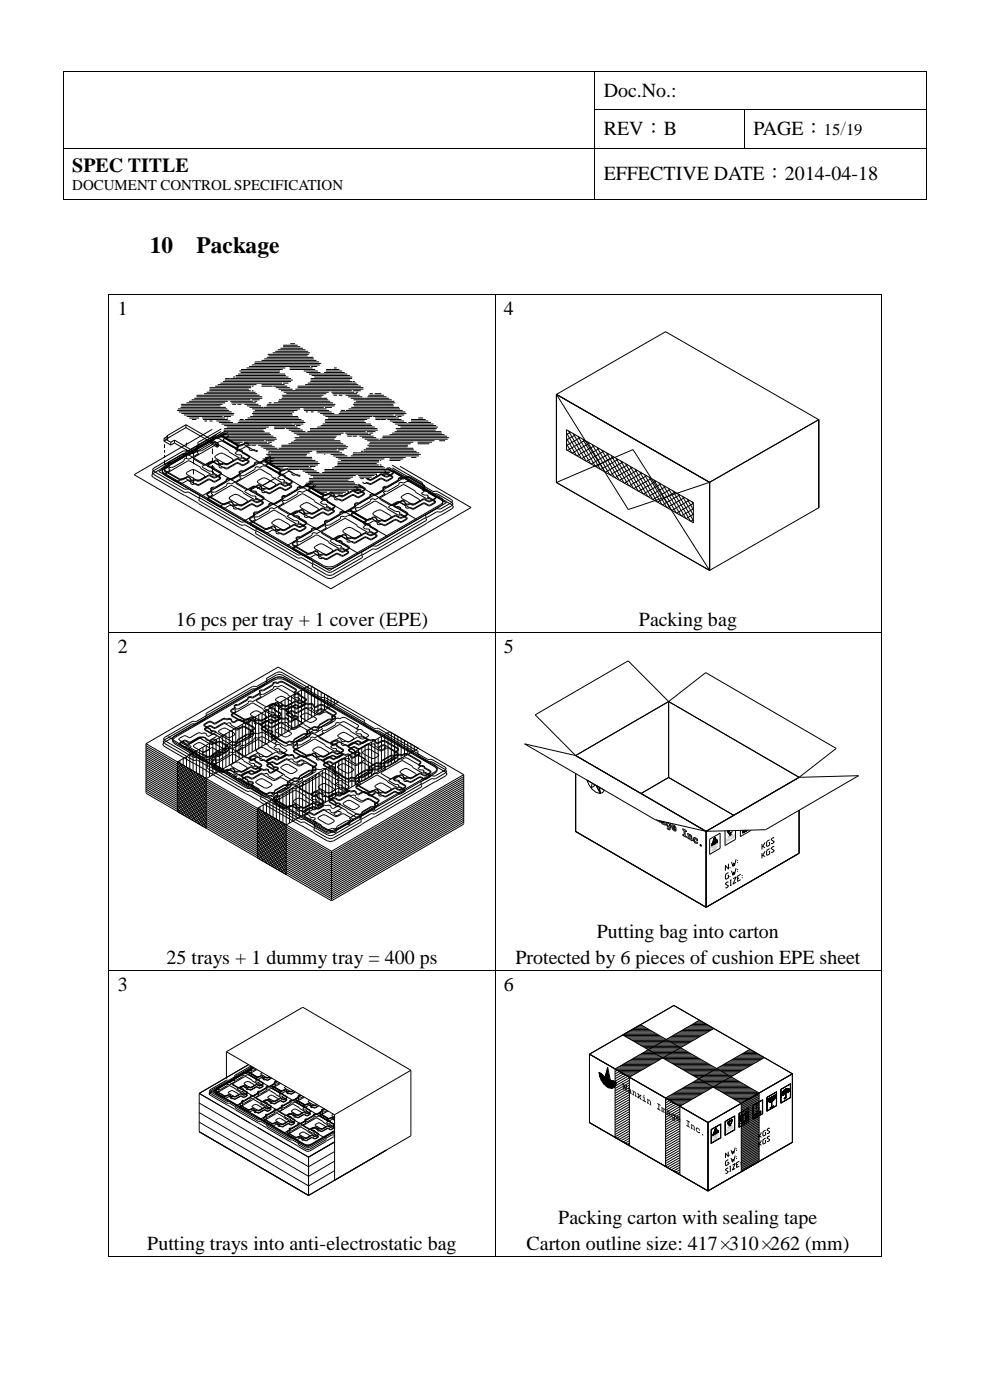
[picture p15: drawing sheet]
<svg xmlns="http://www.w3.org/2000/svg" width="210mm" height="297mm" viewBox="0 0 210 297" stroke-linecap="round" stroke-linejoin="round" font-family="sans-serif">
<defs><g id="words">
<g font-size="5">
<text x="31.8" y="53.7">10</text>
<text x="41.7" y="53.7">Package</text>
</g>
<g font-size="4.2">
<text x="128.1" y="20.6">Doc.No.:</text>
<text x="128.1" y="28.7">REV：B</text>
<text x="159.8" y="28.7">PAGE：</text>
<text x="15.3" y="36.5">SPEC TITLE</text>
<text x="128.1" y="38.2">EFFECTIVE DATE：2014-04-18</text>
<text x="25" y="66.7">1</text>
<text x="106.9" y="66.7">4</text>
<text x="37.3" y="132.8">16 pcs per tray + 1 cover (EPE)</text>
<text x="135.5" y="132.8">Packing bag</text>
<text x="25" y="138.4">2</text>
<text x="106.9" y="138.4">5</text>
<text x="126.6" y="199">Putting bag into carton</text>
<text x="35.4" y="204.5">25 trays + 1 dummy tray = 400 ps</text>
<text x="109.3" y="204.5">Protected by 6 pieces of cushion EPE sheet</text>
<text x="25" y="210.2">3</text>
<text x="106.9" y="210.2">6</text>
<text x="118.4" y="259.8">Packing carton with sealing tape</text>
<text x="31.3" y="265.3">Putting trays into anti-electrostatic bag</text>
<text x="111.7" y="265.3">Carton outline size: 417×310×262 (mm)</text>
</g>
<text font-size="4.2" fill="#f00" x="178.3" y="28.7">/</text>
<g font-size="3.5">
<text x="174.8" y="28.7">15</text>
<text x="179.5" y="28.7">19</text>
</g>
<text font-size="3.2" x="15.3" y="40.4">DOCUMENT CONTROL SPECIFICATION</text>
</g></defs>
<g fill="#000">
<path d="M127 227.4l.7 .5zM127 227.5l1.3 1-1.2-.7zM127 227.5l1.3 1zM127.1 227.8l1.1 1-1.1-.6zM127.1 227.8l1.2 .7-.1 .3zM127.1 228.2l1.1 .6zM127.1 228.2l1 1.2-.6-.4zM127.1 228.2l1.1 .6-.1 .6zM127.5 229l.6 .4-.2 .4zM127.9 229.8l1.3 .9zM127.9 229.8l1.9 1-.6-.1zM128.2 228.8l.7 .4-1 .6z"/>
<path d="M128.3 228.6l.6 .6-.7-.4zM128.3 228.6l.6 .6zM128.3 228.5l.3 .3-.3-.2zM128.3 228.5l.8 .6zM128.3 228.5l1.1 .6h-.3zM127.9 229.8l.4-.3 1.5 1.3zM128.3 229.5l1.1 .6 .4 .7zM128.5 230.4l.7 .3zM128.6 228.8l.5 .3-.2 .1zM128.3 229.5l.5-.3 .6 .9zM128.8 229.2l.6 .9zM128.9 229.2l.6 .4 .3 1.2z"/>
<path d="M128.9 226.4l.5 2.7-1.1-.6zM128.9 229.2l.2-.1 .4 .5zM129.1 229.1l.4 .2v.3zM129.4 229.1l1.2 1.1-1.1-.6zM129.4 229.1l1.2 .7v.4zM129.1 229.1h.3l.1 .2zM129.5 229.6l1.1 .6zM129.5 229.6l.7 1-.5-.3zM129.5 229.6l1.1 .6-.4 .4zM129.7 230.3l.5 .3-.4 .2zM129.4 229.1l.6 .2 .6 .5zM130 229.3l.7 .3-.1 .2z"/>
<path d="M130 229.3l.7 .3zM160.1 236.4l1.2-.7zM160.1 236.4l1.2-.6-1.2 .7zM160.1 236.4l1.2-.7v.1zM160.1 236.5l1.2-.7zM160.1 236.6l1.2-.7zM160.1 236.6l1.2-.6-1.2 .7zM160.1 236.6l1.2-.7v.1zM160.1 236.7l1.2-.7zM165.7 232.4v.2zM165.7 232.3l.2-.1zM165.8 232.1l1.7-.8-1.8 1z"/>
<path d="M165.8 232.1l1.7-1v.2zM165.9 232.2l.3-.1zM165.9 232.2l.5-.3zM166 231.7l1.5-.6-1.7 1zM166 231.7l1.3-.8 .2 .2zM166.1 232.2l.1-.1v.2zM166.3 231.3l1-.4-1.3 .8zM166.3 231.3l.7-.4h.3zM166.3 232.9h.1zM166.3 233l.1-.1zM166.3 233l.2-.1zM166.3 233l.3-.1z"/>
<path d="M166.4 233l.2-.1zM166.4 231.9l.3-.1zM166.4 231.9l.5-.3zM166.6 232.9v-.1zM166.6 231.9l.1-.1-.1 .2zM166.6 232.1h.1zM166.6 232.1v.7zM166.6 232.1h.1v.6zM166.6 232.8l.1-.1zM166.3 231.3l.7-.4zM166.9 231.6l.3-.1zM166.9 231.6l.4-.2z"/>
<path d="M167 231.6l.2-.1-.1 .3zM167.3 231.4l.2-.1zM167.5 231.4l.1 .1z"/>
<path d="M13.3 15h.2v.2h-.2z" fill-rule="evenodd"/>
<path d="M13.3 15h.2v.2h-.2z" fill-rule="evenodd"/>
<path d="M126.1 15h.2v.2h-.2z" fill-rule="evenodd"/>
<path d="M196.5 15h.2v.2h-.2z" fill-rule="evenodd"/>
<path d="M196.5 15h.2v.2h-.2z" fill-rule="evenodd"/>
<path d="M13.3 23.2h.2v.2h-.2z" fill-rule="evenodd"/>
<path d="M13.3 31.5h.2v.2h-.2z" fill-rule="evenodd"/>
<path d="M126.1 23.2h.2v.2h-.2z" fill-rule="evenodd"/>
<path d="M126.1 31.5h.2v.2h-.2z" fill-rule="evenodd"/>
<path d="M157.9 23.2h.1v.2h-.1z" fill-rule="evenodd"/>
<path d="M157.9 31.5h.1v.2h-.1z" fill-rule="evenodd"/>
<path d="M196.5 23.2h.2v.2h-.2z" fill-rule="evenodd"/>
<path d="M196.5 31.5h.2v.2h-.2z" fill-rule="evenodd"/>
<path d="M13.3 42.2h.2v.1h-.2z" fill-rule="evenodd"/>
<path d="M13.3 42.2h.2v.1h-.2z" fill-rule="evenodd"/>
<path d="M126.1 42.2h.2v.1h-.2z" fill-rule="evenodd"/>
<path d="M196.5 42.2h.2v.1h-.2z" fill-rule="evenodd"/>
<path d="M196.5 42.2h.2v.1h-.2z" fill-rule="evenodd"/>
<path d="M23 62.3h.2v.2h-.2z" fill-rule="evenodd"/>
<path d="M23 62.3h.2v.2h-.2z" fill-rule="evenodd"/>
<path d="M104.9 62.3h.2v.2h-.2z" fill-rule="evenodd"/>
<path d="M186.9 62.3h.1v.2h-.1z" fill-rule="evenodd"/>
<path d="M186.9 62.3h.1v.2h-.1z" fill-rule="evenodd"/>
<path d="M23 134h.2v.2h-.2z" fill-rule="evenodd"/>
<path d="M104.9 134h.2v.2h-.2z" fill-rule="evenodd"/>
<path d="M186.9 134h.1v.2h-.1z" fill-rule="evenodd"/>
<path d="M150.8 179.5l.2 .2z" fill-rule="evenodd"/>
<path d="M150.9 179.5l-.1 .3z" fill-rule="evenodd"/>
<path d="M150.9 179.8v.2z" fill-rule="evenodd"/>
<path d="M150.9 179.8v.2z" fill-rule="evenodd"/>
<path d="M150.9 179.8v.1z" fill-rule="evenodd"/>
<path d="M151 179.4l.1-.1z" fill-rule="evenodd"/>
<path d="M151 179.4v.2z" fill-rule="evenodd"/>
<path d="M151 179.8v.1z" fill-rule="evenodd"/>
<path d="M151.1 179.3l-.1 .1z" fill-rule="evenodd"/>
<path d="M151.2 179.3l.1-.1z" fill-rule="evenodd"/>
<path d="M151.1 179.7v.1z" fill-rule="evenodd"/>
<path d="M151.1 179.9v.1z" fill-rule="evenodd"/>
<path d="M151.2 179.7v.1z" fill-rule="evenodd"/>
<path d="M151.2 179.3v.2z" fill-rule="evenodd"/>
<path d="M151.2 179.9v.1z" fill-rule="evenodd"/>
<path d="M151.3 179.6v.1z" fill-rule="evenodd"/>
<path d="M151.2 179.9v.1z" fill-rule="evenodd"/>
<path d="M151.3 179.2l-.1 .1z" fill-rule="evenodd"/>
<path d="M151.3 179.6v.1z" fill-rule="evenodd"/>
<path d="M151.3 179.8v.2z" fill-rule="evenodd"/>
<path d="M151.3 179.2l.2-.1z" fill-rule="evenodd"/>
<path d="M151.3 179.2v.2z" fill-rule="evenodd"/>
<path d="M151.3 179.6v.1z" fill-rule="evenodd"/>
<path d="M151.4 179.7v.2z" fill-rule="evenodd"/>
<path d="M151.3 179.4l.2-.1z" fill-rule="evenodd"/>
<path d="M151.4 180h.1l-.1 .1z" fill-rule="evenodd"/>
<path d="M151.5 179.7v.2z" fill-rule="evenodd"/>
<path d="M151.4 179.5v.1z" fill-rule="evenodd"/>
<path d="M151.5 179.1l.1 .2z" fill-rule="evenodd"/>
<path d="M151.5 179.2v.2z" fill-rule="evenodd"/>
<path d="M151.5 179.7v.1z" fill-rule="evenodd"/>
<path d="M151.5 179.7l.1 .1z" fill-rule="evenodd"/>
<path d="M151.5 179.5v.1z" fill-rule="evenodd"/>
<path d="M151.6 179.7v.1z" fill-rule="evenodd"/>
<path d="M151.6 179.6v.2z" fill-rule="evenodd"/>
<path d="M151.6 179.1v.2z" fill-rule="evenodd"/>
<path d="M151.6 179.9v.1z" fill-rule="evenodd"/>
<path d="M151.6 179.9v.1z" fill-rule="evenodd"/>
<path d="M151.6 179.6v.2z" fill-rule="evenodd"/>
<path d="M151.7 179l.1-.1z" fill-rule="evenodd"/>
<path d="M151.6 179.4v.2z" fill-rule="evenodd"/>
<path d="M151.7 179.6v.1z" fill-rule="evenodd"/>
<path d="M151.7 179.6v.1z" fill-rule="evenodd"/>
<path d="M151.7 179v.2z" fill-rule="evenodd"/>
<path d="M151.7 179.4v.1z" fill-rule="evenodd"/>
<path d="M151.7 179.8v.1z" fill-rule="evenodd"/>
<path d="M151.6 180.1l.1-.1z" fill-rule="evenodd"/>
<path d="M151.7 179.6v.1z" fill-rule="evenodd"/>
<path d="M151.8 178.9l-.1 .1z" fill-rule="evenodd"/>
<path d="M151.8 179.3v.2z" fill-rule="evenodd"/>
<path d="M151.8 179.3v.1z" fill-rule="evenodd"/>
<path d="M151.8 179.5v.2z" fill-rule="evenodd"/>
<path d="M151.8 179.5v.1z" fill-rule="evenodd"/>
<path d="M151.9 179.5v.1z" fill-rule="evenodd"/>
<path d="M151.8 178.9h.1v.3z" fill-rule="evenodd"/>
<path d="M151.9 179.3v.1z" fill-rule="evenodd"/>
<path d="M151.9 179.5v.1z" fill-rule="evenodd"/>
<path d="M151.8 179.8l.1-.1-.1 .2z" fill-rule="evenodd"/>
<path d="M151.9 179.2v.2z" fill-rule="evenodd"/>
<path d="M151.9 179.9v.1z" fill-rule="evenodd"/>
<path d="M151.9 179.4v.2z" fill-rule="evenodd"/>
<path d="M152 179.7l-.1 .1z" fill-rule="evenodd"/>
<path d="M152 179.7v.1z" fill-rule="evenodd"/>
<path d="M151.9 179.2l.1 .1z" fill-rule="evenodd"/>
<path d="M152 179.2v.1z" fill-rule="evenodd"/>
<path d="M151.9 179.9l.1-.1-.1 .2z" fill-rule="evenodd"/>
<path d="M152.1 178.8l-.1 .2z" fill-rule="evenodd"/>
<path d="M152.1 179.2v.1z" fill-rule="evenodd"/>
<path d="M152.1 179.2v.1z" fill-rule="evenodd"/>
<path d="M152.1 178.8v.2z" fill-rule="evenodd"/>
<path d="M152.1 179.1v.1z" fill-rule="evenodd"/>
<path d="M152.1 179.1l.1 .1z" fill-rule="evenodd"/>
<path d="M152 179.6h.2l-.1 .1z" fill-rule="evenodd"/>
<path d="M152.1 178.7l.2 .2z" fill-rule="evenodd"/>
<path d="M152.2 178.8v.2z" fill-rule="evenodd"/>
<path d="M152.2 179.6v.1z" fill-rule="evenodd"/>
<path d="M152.2 179.1v.1z" fill-rule="evenodd"/>
<path d="M152.2 179.1v.1z" fill-rule="evenodd"/>
<path d="M152.2 178.7l.1 .2z" fill-rule="evenodd"/>
<path d="M152.2 179.5v.1z" fill-rule="evenodd"/>
<path d="M153.9 178.4v.1z" fill-rule="evenodd"/>
<path d="M153.9 178.5v.1z" fill-rule="evenodd"/>
<path d="M154 178.5v.1z" fill-rule="evenodd"/>
<path d="M154 178.7v.1z" fill-rule="evenodd"/>
<path d="M154 178.3v.1z" fill-rule="evenodd"/>
<path d="M154 178.7v.1z" fill-rule="evenodd"/>
<path d="M154 178.6v.2z" fill-rule="evenodd"/>
<path d="M154 178v.2z" fill-rule="evenodd"/>
<path d="M154.1 178.3v.1z" fill-rule="evenodd"/>
<path d="M154 178.5v.1z" fill-rule="evenodd"/>
<path d="M154.1 178.6l-.1 .1z" fill-rule="evenodd"/>
<path d="M154.1 178.2v.1z" fill-rule="evenodd"/>
<path d="M154.1 178v.1z" fill-rule="evenodd"/>
<path d="M154.1 178.6v.1z" fill-rule="evenodd"/>
<path d="M154.2 178v.1z" fill-rule="evenodd"/>
<path d="M154.2 177.9v.1z" fill-rule="evenodd"/>
<path d="M154.2 178.5v.2z" fill-rule="evenodd"/>
<path d="M154.2 177.9v.1z" fill-rule="evenodd"/>
<path d="M154.2 177.9v.1z" fill-rule="evenodd"/>
<path d="M154.2 178.5v.1z" fill-rule="evenodd"/>
<path d="M154.2 178.3v.1z" fill-rule="evenodd"/>
<path d="M154.3 177.9v.1z" fill-rule="evenodd"/>
<path d="M154.3 178.5v.1z" fill-rule="evenodd"/>
<path d="M154.3 178.1v.1z" fill-rule="evenodd"/>
<path d="M154.3 178.3v.1z" fill-rule="evenodd"/>
<path d="M154.3 177.9v.1z" fill-rule="evenodd"/>
<path d="M154.4 178.1v.1z" fill-rule="evenodd"/>
<path d="M154.4 177.8v.1z" fill-rule="evenodd"/>
<path d="M154.4 178.4v.1z" fill-rule="evenodd"/>
<path d="M154.4 178.2v.2z" fill-rule="evenodd"/>
<path d="M154.4 177.8v.1z" fill-rule="evenodd"/>
<path d="M154.4 178v.2z" fill-rule="evenodd"/>
<path d="M154.4 177.5l.1-.1-.1 .3z" fill-rule="evenodd"/>
<path d="M154.4 177.7l.1-.1z" fill-rule="evenodd"/>
<path d="M154.5 177.8l-.1 .1z" fill-rule="evenodd"/>
<path d="M154.5 178v.1z" fill-rule="evenodd"/>
<path d="M154.5 177.4l.1 .2z" fill-rule="evenodd"/>
<path d="M154.5 177.8v.1z" fill-rule="evenodd"/>
<path d="M154.5 178.2v.1z" fill-rule="evenodd"/>
<path d="M154.6 177.4l-.1 .2z" fill-rule="evenodd"/>
<path d="M154.6 178.3v.1z" fill-rule="evenodd"/>
<path d="M154.6 177.9v.2z" fill-rule="evenodd"/>
<path d="M154.6 177.9v.2z" fill-rule="evenodd"/>
<path d="M154.6 177.7v.1z" fill-rule="evenodd"/>
<path d="M154.6 178.3v.1z" fill-rule="evenodd"/>
<path d="M154.7 178.1v.1z" fill-rule="evenodd"/>
<path d="M154.7 177.7v.1z" fill-rule="evenodd"/>
<path d="M154.7 177.9v.1z" fill-rule="evenodd"/>
<path d="M154.7 177.3v.2z" fill-rule="evenodd"/>
<path d="M154.7 177.3v.2z" fill-rule="evenodd"/>
<path d="M154.7 178.2v.2z" fill-rule="evenodd"/>
<path d="M154.7 177.6v.1z" fill-rule="evenodd"/>
<path d="M154.8 177.8v.1z" fill-rule="evenodd"/>
<path d="M154.8 177.2h.1z" fill-rule="evenodd"/>
<path d="M154.8 177.6v.1z" fill-rule="evenodd"/>
<path d="M154.8 178.2v.1z" fill-rule="evenodd"/>
<path d="M154.9 177.2l-.1 .2z" fill-rule="evenodd"/>
<path d="M154.8 178v.1z" fill-rule="evenodd"/>
<path d="M154.9 178v.1z" fill-rule="evenodd"/>
<path d="M154.9 177.5v.2z" fill-rule="evenodd"/>
<path d="M154.9 177.8v.1z" fill-rule="evenodd"/>
<path d="M154.9 178.1v.1z" fill-rule="evenodd"/>
<path d="M154.9 177.5v.1z" fill-rule="evenodd"/>
<path d="M155 177.1v.3z" fill-rule="evenodd"/>
<path d="M154.9 177.9v.1z" fill-rule="evenodd"/>
<path d="M155 177.7v.1z" fill-rule="evenodd"/>
<path d="M155 178.1v.1z" fill-rule="evenodd"/>
<path d="M155 177.9v.1z" fill-rule="evenodd"/>
<path d="M155 177.4v.2z" fill-rule="evenodd"/>
<path d="M155.1 177.4l-.1 .2z" fill-rule="evenodd"/>
<path d="M155.1 178l-.1 .2z" fill-rule="evenodd"/>
<path d="M155 177.7v.1z" fill-rule="evenodd"/>
<path d="M155.1 177.4v.1z" fill-rule="evenodd"/>
<path d="M155.1 177.4v.1z" fill-rule="evenodd"/>
<path d="M155.1 177.4v.1z" fill-rule="evenodd"/>
<path d="M155.1 178v.1z" fill-rule="evenodd"/>
<path d="M155.1 177.6v.1z" fill-rule="evenodd"/>
<path d="M155.2 177.4v.1z" fill-rule="evenodd"/>
<path d="M155.2 177v.3z" fill-rule="evenodd"/>
<path d="M155.1 177.8v.1z" fill-rule="evenodd"/>
<path d="M155.2 177.6v.1z" fill-rule="evenodd"/>
<path d="M155.2 177.1v.1z" fill-rule="evenodd"/>
<path d="M155.2 177.3v.2z" fill-rule="evenodd"/>
<path d="M155.3 177.9v.1z" fill-rule="evenodd"/>
<path d="M155.3 177l.1 .1z" fill-rule="evenodd"/>
<path d="M155.3 177v.2z" fill-rule="evenodd"/>
<path d="M155.2 177.6v.1z" fill-rule="evenodd"/>
<path d="M155.3 177.5v.2z" fill-rule="evenodd"/>
<path d="M155.3 177.7v.1z" fill-rule="evenodd"/>
<path d="M155.3 177.3v.1z" fill-rule="evenodd"/>
<path d="M155.3 177.9v.1z" fill-rule="evenodd"/>
<path d="M155.3 176.9l.1 .2z" fill-rule="evenodd"/>
<path d="M155.3 177.3v.1z" fill-rule="evenodd"/>
<path d="M155.4 177.7l-.1 .1z" fill-rule="evenodd"/>
<path d="M155.4 177.7v.1z" fill-rule="evenodd"/>
<path d="M155.4 177.5v.1z" fill-rule="evenodd"/>
<path d="M155.4 177.9v.1z" fill-rule="evenodd"/>
<path d="M155.4 177.7v.1z" fill-rule="evenodd"/>
<path d="M155.4 177.2v.2z" fill-rule="evenodd"/>
<path d="M155.4 177.2l.1 .1z" fill-rule="evenodd"/>
<path d="M155.5 177.4v.1z" fill-rule="evenodd"/>
<path d="M155.5 177.2v.1z" fill-rule="evenodd"/>
<path d="M155.5 177.8v.1z" fill-rule="evenodd"/>
<path d="M155.5 177.2v.1z" fill-rule="evenodd"/>
<path d="M155.5 177.6v.1z" fill-rule="evenodd"/>
<path d="M155.6 177.1v.2z" fill-rule="evenodd"/>
<path d="M155.6 177.6v.1z" fill-rule="evenodd"/>
<path d="M155.5 177.8v.1z" fill-rule="evenodd"/>
<path d="M155.6 177.7v.1z" fill-rule="evenodd"/>
<path d="M155.6 177.4v.1z" fill-rule="evenodd"/>
<path d="M155.6 177.5v.2z" fill-rule="evenodd"/>
<path d="M155.6 177.1v.1z" fill-rule="evenodd"/>
<path d="M155.7 177.7v.1z" fill-rule="evenodd"/>
<path d="M155.7 177.3v.1z" fill-rule="evenodd"/>
<path d="M155.7 177v.2z" fill-rule="evenodd"/>
<path d="M155.7 177.5v.1z" fill-rule="evenodd"/>
<path d="M155.7 177.3v.1z" fill-rule="evenodd"/>
<path d="M155.8 177.6v.2z" fill-rule="evenodd"/>
<path d="M155.8 177.2v.2z" fill-rule="evenodd"/>
<path d="M155.8 177.4v.1z" fill-rule="evenodd"/>
<path d="M155.8 177.2v.1z" fill-rule="evenodd"/>
<path d="M150.8 180.4l.1-.1-.1 .2z" fill-rule="evenodd"/>
<path d="M150.9 180.3v.1z" fill-rule="evenodd"/>
<path d="M151 180.2h.1l-.1 .1z" fill-rule="evenodd"/>
<path d="M151.1 180.4v.1z" fill-rule="evenodd"/>
<path d="M151.2 180.1v.2z" fill-rule="evenodd"/>
<path d="M151.2 180.5v.1z" fill-rule="evenodd"/>
<path d="M151.2 180.5v.1z" fill-rule="evenodd"/>
<path d="M151.2 180.3l.1-.1-.1 .2z" fill-rule="evenodd"/>
<path d="M151.3 180.2v.1z" fill-rule="evenodd"/>
<path d="M151.4 180.2v.1z" fill-rule="evenodd"/>
<path d="M151.3 180.1l.1-.1-.1 .2z" fill-rule="evenodd"/>
<path d="M151.3 180.4h.1l-.1 .1z" fill-rule="evenodd"/>
<path d="M151.4 180.2v.1z" fill-rule="evenodd"/>
<path d="M151.5 180.1v.2z" fill-rule="evenodd"/>
<path d="M151.5 180.3v.2z" fill-rule="evenodd"/>
<path d="M151.6 180.3v.1z" fill-rule="evenodd"/>
<path d="M151.6 180.1v.1z" fill-rule="evenodd"/>
<path d="M151.6 180.2v.1z" fill-rule="evenodd"/>
<path d="M151.8 180v.1z" fill-rule="evenodd"/>
<path d="M151.7 180.2l.1-.1-.1 .2z" fill-rule="evenodd"/>
<path d="M151.9 180.1v.1z" fill-rule="evenodd"/>
<path d="M23 205.8h.2v.1h-.2z" fill-rule="evenodd"/>
<path d="M104.9 205.8h.2v.1h-.2z" fill-rule="evenodd"/>
<path d="M186.9 205.8h.1v.1h-.1z" fill-rule="evenodd"/>
<path d="M132 229.7l.5 .4h-.2l-.1 1z" fill-rule="evenodd"/>
<path d="M132.4 230.3l.2 .1-.2 .8-.2-.1z" fill-rule="evenodd"/>
<path d="M132.6 230.4l.1 1-.2-.7z" fill-rule="evenodd"/>
<path d="M132.6 230.1l.5 .3-.2 1.1-.2-.1 .1-1z" fill-rule="evenodd"/>
<path d="M133.2 231.6l.5 .3z" fill-rule="evenodd"/>
<path d="M133.2 231.3l.3 .2h-.2l.7 .6-.8-.5z" fill-rule="evenodd"/>
<path d="M133.3 231.2l.4 .2z" fill-rule="evenodd"/>
<path d="M133.2 230.8l.5 .2 .2 .3-.6-.3z" fill-rule="evenodd"/>
<path d="M133.2 231.2l.5 .2-.1-.3 .3 .2 .1 .8-.6-.4h.3z" fill-rule="evenodd"/>
<path d="M134.2 231.5l.4 .2-.2 .1 .1 .6-.3-.2z" fill-rule="evenodd"/>
<path d="M134.2 231.3l.7 .5 .1 .9-.3-.2 .1-.6-.6-.4z" fill-rule="evenodd"/>
<path d="M134.4 231.5l.5 .3z" fill-rule="evenodd"/>
<path d="M135.2 231.9l.3 .2 .1 .3-.1 .1z" fill-rule="evenodd"/>
<path d="M135.6 232.7h.2l.3 .6-.4-.2z" fill-rule="evenodd"/>
<path d="M135.2 232.7l.5-.3v-.2l.4 .3-.6 .3v.2l-.3-.2z" fill-rule="evenodd"/>
<path d="M136.5 232.2l.2 .1v.3l-.2-.1z" fill-rule="evenodd"/>
<path d="M136.4 232.6l.4 .2v.7l.2 .4-.7-.4v-.2l.3 .1v-.5z" fill-rule="evenodd"/>
<path d="M137.3 233.3l.4 .2-.2 .1 .1 .6-.3-.2z" fill-rule="evenodd"/>
<path d="M137.3 233.1l.7 .5 .1 .9-.3-.2 .1-.7-.6-.3z" fill-rule="evenodd"/>
<path d="M137.5 233.3l.5 .3z" fill-rule="evenodd"/>
<path d="M139.4 234l.7 .4v.2l-.3-.1v.8l.3 .4-.7-.4v-.2l.3 .1v-.8z" fill-rule="evenodd"/>
<path d="M140.3 235l.4 .2-.2 .1 .1 .6-.3-.1z" fill-rule="evenodd"/>
<path d="M140.3 234.8l.5 .4z" fill-rule="evenodd"/>
<path d="M140.7 235.2l.3 .2-.1 .1 .1 .7-.3-.2z" fill-rule="evenodd"/>
<path d="M140.5 235l.3 .2z" fill-rule="evenodd"/>
<path d="M140.3 234.9l.8 .4 .2 1.1-.2-.1v-.8z" fill-rule="evenodd"/>
<path d="M141.5 236.4l.5 .3z" fill-rule="evenodd"/>
<path d="M141.4 236l.4 .2-.2 .1 .7 .6-.8-.5z" fill-rule="evenodd"/>
<path d="M141.6 235.9l.4 .3z" fill-rule="evenodd"/>
<path d="M141.5 235.6l.5 .2 .1 .3-.5-.3z" fill-rule="evenodd"/>
<path d="M141.5 236l.5 .2-.2-.3 .3 .2 .2 .7-.6-.4 .3 .1z" fill-rule="evenodd"/>
<path d="M142.5 237l.6 .3z" fill-rule="evenodd"/>
<path d="M142.5 236.3l.3 .2-.2 .1 .2 .5-.4-.3z" fill-rule="evenodd"/>
<path d="M142.5 236.2h.3l.6 .5h-.2l-.1 1.1-.5-.2v-.2l.4 .2 .1-.3-.6-.3 .4 .1 .2-.2z" fill-rule="evenodd"/>
<path d="M143.1 236.4l.3 .3z" fill-rule="evenodd"/>
<path d="M143.5 236.9a.51 .51 0 0 1 .7 .3l-.6-.1 .7 .6-.7-.4 .7 .7a.8 .8 0 0 1-.8-1.1z" fill-rule="evenodd"/>
<path d="M143.6 237.1l.5 .3-.2-.3 .3 .1 .1 .4z" fill-rule="evenodd"/>
<path d="M143.9 237.7l.4 .3z" fill-rule="evenodd"/>
<path d="M145.6 237.6l.7 .4v.2l-.2-.2v.9l.2 .3-.7-.4v-.1l.3 .1v-.9z" fill-rule="evenodd"/>
<path d="M146.6 238.6l.4 .3h-.2l.1 .7-.3-.2z" fill-rule="evenodd"/>
<path d="M146.6 238.5l.7 .4 .1 1-.3-.2 .1-.7-.6-.4z" fill-rule="evenodd"/>
<path d="M146.8 238.7l.5 .2z" fill-rule="evenodd"/>
<path d="M147.7 239.2l.6 .3z" fill-rule="evenodd"/>
<path d="M147.7 239.2l.7 .3 .1 .2-.6-.3-.1 .2v.2l.3 .3-.4-.2z" fill-rule="evenodd"/>
<path d="M148.1 239.5l.4 .2-.1 .2z" fill-rule="evenodd"/>
<path d="M154 239.6v.1z" fill-rule="evenodd"/>
<path d="M154.1 239.6v.1z" fill-rule="evenodd"/>
<path d="M154.1 239.6v.1z" fill-rule="evenodd"/>
<path d="M154.2 239.5v.1z" fill-rule="evenodd"/>
<path d="M154.2 239.5v.1z" fill-rule="evenodd"/>
<path d="M154.3 239.5v.1z" fill-rule="evenodd"/>
<path d="M154.3 239.8v.2z" fill-rule="evenodd"/>
<path d="M154.4 239.4v.1z" fill-rule="evenodd"/>
<path d="M154.4 239.2v-.1l-.1 .2z" fill-rule="evenodd"/>
<path d="M154.3 239.3l.1-.1z" fill-rule="evenodd"/>
<path d="M154.4 239.4v.1z" fill-rule="evenodd"/>
<path d="M154.5 239.1v.1z" fill-rule="evenodd"/>
<path d="M154.4 239.4v.1z" fill-rule="evenodd"/>
<path d="M154.5 239.7v.2z" fill-rule="evenodd"/>
<path d="M154.5 239.1v.2z" fill-rule="evenodd"/>
<path d="M154.5 239.3v.1z" fill-rule="evenodd"/>
<path d="M154.6 239.3v.1z" fill-rule="evenodd"/>
<path d="M154.6 239v.2z" fill-rule="evenodd"/>
<path d="M154.7 239v.1z" fill-rule="evenodd"/>
<path d="M154.7 239.3v.1z" fill-rule="evenodd"/>
<path d="M154.7 238.9h.2z" fill-rule="evenodd"/>
<path d="M154.7 239.2v.1z" fill-rule="evenodd"/>
<path d="M154.7 239.8v.1z" fill-rule="evenodd"/>
<path d="M154.8 238.9v.2z" fill-rule="evenodd"/>
<path d="M154.8 239.2l.1 .1z" fill-rule="evenodd"/>
<path d="M154.9 238.8v.2z" fill-rule="evenodd"/>
<path d="M154.9 239.7v.1z" fill-rule="evenodd"/>
<path d="M154.9 239.1v.1z" fill-rule="evenodd"/>
<path d="M154.9 239.1v.1z" fill-rule="evenodd"/>
<path d="M155 239.6l-.1 .2z" fill-rule="evenodd"/>
<path d="M155 239.1v.1z" fill-rule="evenodd"/>
<path d="M155 239v.2z" fill-rule="evenodd"/>
<path d="M155.1 239v.1z" fill-rule="evenodd"/>
<path d="M155 238.7l.1 .2z" fill-rule="evenodd"/>
<path d="M155.1 238.8v.1z" fill-rule="evenodd"/>
<path d="M155.1 239v.1z" fill-rule="evenodd"/>
<path d="M155.1 238.7l.1 .1z" fill-rule="evenodd"/>
<path d="M155.2 239.4l-.1 .1z" fill-rule="evenodd"/>
<path d="M155.2 238.7l-.1 .2z" fill-rule="evenodd"/>
<path d="M155.2 239.2v.1z" fill-rule="evenodd"/>
<path d="M155.2 239v.1z" fill-rule="evenodd"/>
<path d="M155.2 239.5v.1z" fill-rule="evenodd"/>
<path d="M155.2 238.6v.2z" fill-rule="evenodd"/>
<path d="M155.2 239.3v.1z" fill-rule="evenodd"/>
<path d="M155.3 239.3v.1z" fill-rule="evenodd"/>
<path d="M155.2 238.9v.1z" fill-rule="evenodd"/>
<path d="M155.4 238.9l-.1 .1z" fill-rule="evenodd"/>
<path d="M155.4 238.8v.2z" fill-rule="evenodd"/>
<path d="M155.5 238.8v.1z" fill-rule="evenodd"/>
<path d="M155.6 239l-.1 .1z" fill-rule="evenodd"/>
<path d="M155.6 238.7l-.1 .2z" fill-rule="evenodd"/>
<path d="M160.3 235.7l.2-.1 .2 .1-.4 .2z" fill-rule="evenodd"/>
<path d="M160.7 234.8h.3l-.4 .1z" fill-rule="evenodd"/>
<path d="M160.7 235.1l.3-.3a.7 .7 0 0 1 0 .8 .7 .7 0 0 1-.7 .3l.4-.2a.33 .33 0 0 0 .2-.3 .33 .33 0 0 0-.2-.3z" fill-rule="evenodd"/>
<path d="M160.4 234.5l.7-.4v.3l-.5 .3v.2l.4-.1-.7 .6z" fill-rule="evenodd"/>
<path d="M147.7 239.9l.8 .4a.57 .57 0 0 1-.8-.4z" fill-rule="evenodd"/>
<path d="M149 240.6l.2 .1v.2l-.2-.1z" fill-rule="evenodd"/>
<path d="M151.1 240.9l.1 .2z" fill-rule="evenodd"/>
<path d="M151.2 241l-.1 .2z" fill-rule="evenodd"/>
<path d="M151.2 241.3v.1z" fill-rule="evenodd"/>
<path d="M151.1 241.7v.1z" fill-rule="evenodd"/>
<path d="M151.2 241.3v.1z" fill-rule="evenodd"/>
<path d="M151.2 241.7v.1z" fill-rule="evenodd"/>
<path d="M151.2 241.2v.1z" fill-rule="evenodd"/>
<path d="M151.3 240.9l.1-.1z" fill-rule="evenodd"/>
<path d="M151.3 241.2v.1z" fill-rule="evenodd"/>
<path d="M151.3 240.9v.2z" fill-rule="evenodd"/>
<path d="M151.3 241.6v.1z" fill-rule="evenodd"/>
<path d="M151.4 240.8l-.1 .1z" fill-rule="evenodd"/>
<path d="M151.4 241.1v.2z" fill-rule="evenodd"/>
<path d="M151.4 240.8l.2-.1z" fill-rule="evenodd"/>
<path d="M151.4 241.3v.1z" fill-rule="evenodd"/>
<path d="M151.5 241.5l-.1 .1z" fill-rule="evenodd"/>
<path d="M151.4 241.1v.1z" fill-rule="evenodd"/>
<path d="M151.5 240.8l-.1 .2z" fill-rule="evenodd"/>
<path d="M151.5 241.3v.1z" fill-rule="evenodd"/>
<path d="M151.5 241.3v.1z" fill-rule="evenodd"/>
<path d="M151.5 241.1v.1z" fill-rule="evenodd"/>
<path d="M151.6 240.7l-.1 .1z" fill-rule="evenodd"/>
<path d="M151.5 241.7v.1z" fill-rule="evenodd"/>
<path d="M151.6 241l-.1 .2z" fill-rule="evenodd"/>
<path d="M151.5 241.2v.2z" fill-rule="evenodd"/>
<path d="M151.6 240.7l.1-.1z" fill-rule="evenodd"/>
<path d="M151.6 240.7v.2z" fill-rule="evenodd"/>
<path d="M151.6 241.6v.1z" fill-rule="evenodd"/>
<path d="M151.5 241.5l.1-.1z" fill-rule="evenodd"/>
<path d="M151.6 241v.1z" fill-rule="evenodd"/>
<path d="M151.6 241.8v-.1z" fill-rule="evenodd"/>
<path d="M151.6 241.2v.1z" fill-rule="evenodd"/>
<path d="M151.7 241.6v.1z" fill-rule="evenodd"/>
<path d="M151.6 240.9l.1-.1z" fill-rule="evenodd"/>
<path d="M151.6 241.4v.1z" fill-rule="evenodd"/>
<path d="M151.7 241.1v.2z" fill-rule="evenodd"/>
<path d="M151.7 241v.1z" fill-rule="evenodd"/>
<path d="M151.7 240.6l.1 .2z" fill-rule="evenodd"/>
<path d="M151.7 240.6v.2z" fill-rule="evenodd"/>
<path d="M151.7 241.1v.2z" fill-rule="evenodd"/>
<path d="M151.8 241.1v.1z" fill-rule="evenodd"/>
<path d="M151.7 241.7v.1z" fill-rule="evenodd"/>
<path d="M151.8 240.9v.1z" fill-rule="evenodd"/>
<path d="M151.8 241.1v.1z" fill-rule="evenodd"/>
<path d="M151.8 241.1v.1z" fill-rule="evenodd"/>
<path d="M151.8 240.6v.2z" fill-rule="evenodd"/>
<path d="M151.8 241.5v.1z" fill-rule="evenodd"/>
<path d="M151.8 241.3v.1z" fill-rule="evenodd"/>
<path d="M151.8 241.1v.1z" fill-rule="evenodd"/>
<path d="M151.9 240.5l.1-.1z" fill-rule="evenodd"/>
<path d="M151.9 241.6l-.1 .1z" fill-rule="evenodd"/>
<path d="M151.8 240.9v.1z" fill-rule="evenodd"/>
<path d="M151.9 241v.2z" fill-rule="evenodd"/>
<path d="M151.9 240.5v.2z" fill-rule="evenodd"/>
<path d="M151.9 240.8v.1z" fill-rule="evenodd"/>
<path d="M151.9 241.4h.1z" fill-rule="evenodd"/>
<path d="M151.9 241v.1z" fill-rule="evenodd"/>
<path d="M152 241.4v.1z" fill-rule="evenodd"/>
<path d="M151.9 240.5l.1-.1z" fill-rule="evenodd"/>
<path d="M152 240.8v.1z" fill-rule="evenodd"/>
<path d="M152 240.8v.1z" fill-rule="evenodd"/>
<path d="M152 241v.1z" fill-rule="evenodd"/>
<path d="M151.9 241.6l.1-.1z" fill-rule="evenodd"/>
<path d="M152 240.9v.2z" fill-rule="evenodd"/>
<path d="M152 240.9l.1 .1z" fill-rule="evenodd"/>
<path d="M152 240.4h.1l-.1 .2z" fill-rule="evenodd"/>
<path d="M152 240.7l.1 .2z" fill-rule="evenodd"/>
<path d="M152.1 240.9v.1z" fill-rule="evenodd"/>
<path d="M152 241.2l.1-.1z" fill-rule="evenodd"/>
<path d="M152.1 240.7v.1z" fill-rule="evenodd"/>
<path d="M152.1 241.3v.1z" fill-rule="evenodd"/>
<path d="M152.1 240.9v.1z" fill-rule="evenodd"/>
<path d="M152.2 241.1l-.1 .2z" fill-rule="evenodd"/>
<path d="M152.1 240.7v.1z" fill-rule="evenodd"/>
<path d="M152.2 240.7v.1z" fill-rule="evenodd"/>
<path d="M152.1 241.3l.1-.1z" fill-rule="evenodd"/>
<path d="M152.2 240.3v.2z" fill-rule="evenodd"/>
<path d="M152.2 240.6v.2z" fill-rule="evenodd"/>
<path d="M152.3 240.6l-.1 .2z" fill-rule="evenodd"/>
<path d="M152.2 240.3v.2z" fill-rule="evenodd"/>
<path d="M152.3 240.6v.1z" fill-rule="evenodd"/>
<path d="M152.3 240.6l.1 .1z" fill-rule="evenodd"/>
<path d="M152.2 241.1l.1-.1z" fill-rule="evenodd"/>
<path d="M152.3 240.3l.1 .1z" fill-rule="evenodd"/>
<path d="M152.3 240.3v.2z" fill-rule="evenodd"/>
<path d="M152.3 241v.1z" fill-rule="evenodd"/>
<path d="M152.4 240.6v.1z" fill-rule="evenodd"/>
<path d="M152.4 240.5v.2z" fill-rule="evenodd"/>
<path d="M152.4 240.2v.2z" fill-rule="evenodd"/>
<path d="M154 240.2v.1z" fill-rule="evenodd"/>
<path d="M154.1 240.2l-.1 .1z" fill-rule="evenodd"/>
<path d="M23 266.5h.2v.2h-.2z" fill-rule="evenodd"/>
<path d="M23 266.5h.2v.2h-.2z" fill-rule="evenodd"/>
<path d="M104.9 266.5h.2v.2h-.2z" fill-rule="evenodd"/>
<path d="M186.9 266.5h.1v.2h-.1z" fill-rule="evenodd"/>
<path d="M186.9 266.5h.1v.2h-.1z" fill-rule="evenodd"/>
</g>
<g fill="none" stroke="#000" stroke-width=".21">
<path d="M13.4 15.2v8M13.5 15.1h112.6M126.2 15.2v8M126.3 15.1h70.2M196.6 15.2v8M13.4 23.4v8.1M13.4 31.7v10.5M13.5 31.6h112.6M126.2 23.4v8.1M126.2 31.7v10.5M126.3 23.3h31.6M126.3 31.6h31.6"/>
<path d="M157.9 23.4v8.1M158 23.3h38.5M158 31.6h38.5M196.6 23.4v8.1M196.6 31.7v10.5M13.5 42.3h112.6M126.3 42.3h70.2M23.1 62.5v71.5M23.2 62.4h81.7M49.5 80h.4M50 79.7h10.6M50 80h11.2"/>
<path d="M50.5 79.4h10M50.8 78.7h8.6M51.1 79h8.2M51.1 78.4h8.9M52.3 78.1h8.2M52.8 77.7h13M53.4 77.4h14.4M54 77.1h14.1M54 76.8h13.7M55.5 76.5h11.6M56 76.1h10.6M56.6 75.8h9.9"/>
<path d="M56.8 75.2h8.7M57 75.5h8.2M57.8 74.9h7.9M58.4 74.5h7M58.9 74.2h5.9M59.5 73.9h4.8M60.1 73.2h3.1M60.1 73.6h3.6M61.4 78.1h4.9M61.5 78.4h5.4M61.6 72.9h1M64.4 78.7h3"/>
<path d="M65 79h3M65.5 79.4h8.2M66 77.7h1.3M66.1 79.7h8.1M66.7 80h8M68.7 79h4.4M69.1 78.7h3.5M69.2 78.4h2.8M70.9 78.1h.5M105 62.5v71.5M105.1 62.4h81.8M186.9 62.5v71.5"/>
<path d="M34.8 93.6l1.4 .8v-.6M34.8 93v.6l.8-.5M34.8 93l1.4 .8M34.9 98.9l-.4 .4-.1 .4 .1 .4 .4 .3 33.7 19.6a2.8 2.8 0 0 0 2.6 0l22.7-13.3 .1-.4-.1-.4-.4-.4-11.1-6.4M34.9 94.2v.8M34.9 95.5v.5M34.9 96.5v.6M34.9 97.6v.8M34.9 98.9v1.1M34.9 99.3l-.4 .3-.1 .4 .1 .4 .4 .4M35.4 92.4l.2 .1M35.6 92.5v.6h-.2"/>
<path d="M35.6 92.5l-.8 .5M35.8 99.4l.2-.2 .8-.1 2.2-1.3 .1-.4 .3-.2 .6 .3 2.1-1.3-.3-.3 .2-.2 .8-.1 2.2-1.3 .1-.4 .4-.1 .6 .2 .5-.4h.7l3 1.8 .2 .2-.6 .5a1.19 1.19 0 0 0 1.2 .4l.2 .2-.2 .3h.4l1.3 .8-1.1 .8a1.6 1.6 0 0 1-1.3-.5l-2.3 1.2-.6-.2-.6 .2-.4-.1-.1-.5-1.6-.8-1.8 1v.2l1.3 .8 .8 .1 .2 .2-.2 .3 .3-.1 1.4 .9-1.3 .8a1.59 1.59 0 0 0-1.4-.4l-2.1 1.1-.5-.2-.6 .2-.4-.2v-.2a.7 .7 0 0 0-.9-.4l-.8 .5h-.7l-3-1.8-.2-.2 .2-.2 1-.6zM36.7 98.3h-.8l-.2 .3 .3 .3-1.2 .8 .2 .3 3 1.7a1.99 1.99 0 0 0 1.8-.5l.5 .3 .1 .4 .4 .2a.99 .99 0 0 1 1.2 0l2.4-1.2a1.61 1.61 0 0 0 1.4 .4l1.1-.7-1.5-1M37 93.4l3.9 2.2v.7l-3.9-2.3M37 93.4v.6l-.8 .4M37 93.4l-.8 .4M37.5 87.1h11.1M37.8 86.7h10.4M37.9 87.4h11.2M38.3 86.4h9.6M38.4 85.8h8.8M38.5 86.1h8.3"/>
<path d="M38.5 87.7h11.2M39 88h10.6M39.4 90.7l-4 2.4v-.7M39.4 90.1v.6l6.9 4M39.4 90.1l-4 2.3M39.4 90.1l6.9 4M39.5 93.9v.8M39.5 95.3v.5M39.5 96.3v.9M39.5 85.5h8.3M39.6 88.4h7.6M39.9 96.4l36.2 21"/>
<path d="M40.1 85.1h8.2M40.2 88.7h2M40.7 84.8h12.4M40.7 89h1M41 95.9v.8M41 97.5v1M41 99.6v1M41.1 97l5-2.7 2.4 1.3 .1 .3 2.3 1.3h.6l1.3 .8-1.3 .8a1.6 1.6 0 0 0-1.4-.4l-2 1.1-3-1.6-1.3 .7h-.7l-2-1.2-.1-.2zM41.2 84.5h14.4M41.7 84.2h13.9M41.7 83.9h13.4M42.7 94.6h-.8l-.3 .3 .3 .4-1.9 1.1-.6-.2-.4 .2-.1 .4-2.2 1.3h-.8l-.3 .3 .3 .4-1.1 .8 .2 .2 3 1.8a2 2 0 0 0 1.8-.5l.5 .2 .1 .4 .4 .2 .7-.2"/>
<path d="M42.7 94.8l-.7 .1-.3 .2 .3 .4-2 1.1-.6-.2-.4 .2-.1 .4M42.9 88.7h4.9M43 89h5.3M43.3 83.5h11.2M43.4 89.3h.5M43.8 83.2h10.4M44.4 82.9h8.8M44.4 82.6h8.4M44.5 82.2h8.8M44.5 89.3h.6M44.7 94.1l1.4 .8v-.6M44.9 93.5l.1-.4 .4-.2 .7 .2 .9-.4 .4 .1 3 1.8 .2 .2-.6 .5a1.12 1.12 0 0 0 1.1 .4l.3 .2-.1 .3 .2-.1 1.5 1-1.2 .7a1.61 1.61 0 0 1-1.4-.4l-2.3 1.2a.98 .98 0 0 0-1.2 0l-.5-.2-.1-.4-.5-.3-1.8 1.1a1.12 1.12 0 0 0 1.1 .4l.3 .2-.1 .2"/>
<path d="M45 91.1l-16.6 9.6 41.8 24.2 29.7-17.2-15-8.8M45.1 95.2v1.1M45.1 97.1v1M45.1 98.7v1.7M45.4 99.6h-.1M45.6 81.9h7.7M45.9 89.3h3M46 92.2l-11.2 6.5M46.1 94.3l-1.4-.8v.6l-3.8 2.2M46.2 81.6h8.2M46.3 94.1v.6l-.2 .2M46.3 94.1l-.2 .2"/>
<path d="M46.4 89.6h3M46.6 92.2h10.9M46.8 81.3h13M46.8 92.5h11.2M46.8 92.1l-7.1 4.1-1 .1-6.1 3.6-.3 .2v.3l6.8 4h1l2.1 1.3 .1 .1-.1 .3 .1 .2 8.8 5.1h1l2.2 1.3v.1l-.1 .3 .1 .1 8.8 5.1 1 .1 2.2 1.2-.1 .4 .1 .2 3.4 1.9 .9-.2 6.2-3.6 .1-.1-.1-.4 2.2-1.3h1l10.4-6 .1-.2-.2-.3 .1-.1 2.2-1.3h1l2.4-1.5v-.3l-.2-.3-2.9-1.7h-1l-2.2-1.3M46.9 91.6l-7.1 4.1h-1l-6.2 3.6-.2 .2v.3l6.7 4h1l2.2 1.2 .1 .6 8.7 5.1 1 .1 3.1 1.8h.7l1.3-.7 2.9 1.6 2.1-1.2a1.59 1.59 0 0 1 1.4 .5l1.3-.8-1.4-.8-.2 .1M47 91l-5 2.8-.1 .2 .2 .3-.3 .3 .2 .3-.4 .3M47 91.9h10.2M47 90h15.1M47.3 81h14.4M47.4 92.9h11.2M47.4 92.1l-.2 .3 .2 .2 3 1.8"/>
<path d="M47.4 92.6l-.4-.1-.9 .4-.7-.2-.4 .2-.1 .4-12.4 7.1-.3 .3v.3l37.5 21.7 1-.1 25.4-14.9v-.3l-.2-.3-6.2-3.6M47.4 91.3h8.5M47.5 88.4h1.5M47.5 93.3l-.1 .2 .1 .2 2 1.2h.7l1.3-.7 2.7 1.5h.4M47.5 91.6h8.6M47.6 90.3h15M47.6 90.9h8.9M47.7 80.6h14.4M47.8 80.3h1M47.8 91.5l-12.9 7.4M47.9 93.2h10.8M48.1 88.7h.3"/>
<path d="M48.1 90.6h8.9M48.3 92.4l.2 .1-1 .6-.1 .2 .1 .2 3 1.8a1.97 1.97 0 0 0 1.7-.5l.6 .2 .1 .5 .4 .1 .6-.2 .5 .2h.3M48.4 91.8l-1 .5-.2 .3 .2 .2 3 1.7a1.99 1.99 0 0 0 1.8-.5l.6 .4M48.5 93.5h7.6M48.8 85.1h4.9M48.8 80.3h13M49 93.8h2.5M49.1 85.5h5.2M49.3 85.8h.8M49.3 97.8l.2-.2-.2-.3-1.9-1.1a1.69 1.69 0 0 0-1.9 .7l.2 .3 1.9 1.1 .5 .1 .4-.1M49.6 94.1h1.3M50.4 85.8h.8"/>
<path d="M50.4 94.4l.2 .2-.6 .5a1.02 1.02 0 0 0 1.1 .3l.3 .2v.3l1.6 1-1.2 .8a1.61 1.61 0 0 1-1.4-.5l-2.3 1.2a1.02 1.02 0 0 0-1.2 0l-.5-.2-.1-.4-.5-.2-1.8 1 .4 .3h.7l.3 .2v.3l1.4 .8 .2 .2-.2 .2-1 .5a1.62 1.62 0 0 1-1.4-.4l-2.4 1.2-2.3-1.2-.2-.3a1.69 1.69 0 0 1 1.9-.7l1.9 1.1 .2 .3a1.69 1.69 0 0 1-1.9 .7M50.4 89.6h14.4M50.7 89.3h13.8M50.9 89h.8M51.2 97.3h.1M51.8 93.8h4.8M51.8 85.8h3M52 89h11.9M52.1 94.1h5.1M52.2 94.5h1M52.4 86.1h3M52.5 88.7h10.9"/>
<path d="M52.7 94.2l-.5-.3a1.97 1.97 0 0 1-1.8 .5M52.9 86.4h3M53.1 88.4h10.1M53.3 94.5h1M53.4 84.8h1.7M53.4 81.9h.4M53.4 82.9h.3M53.4 87.7h8.6M53.5 86.7h10.2M53.6 88h8.5M53.7 87.4h8.7M54 85.1h.5"/>
<path d="M54 87.1h9.1M54.8 94.5h3M55.1 98.1l-.6-.1-.5 .1v.5l-2.3 1.2-.7 .1-.3 .3 .3 .3M55.3 94.8h3M55.5 81.9h2.3M55.5 81.6h4.9M55.6 97.9l.4-.1 .4 .1M55.7 97.4h10.5M55.7 97.7h11.2M55.9 95.1h3M56 86.4h12.7M56.2 97h10"/>
<path d="M56.2 98h11.2M56.3 93.5h1.9M56.4 95.4h15M56.4 97.4l-.1 .2 .1 .3M56.4 97.9l3.1 1.7M56.5 96.4h8.6M56.5 86.1h14.5M56.7 85.8h14.4M56.7 96.7h8.3M56.8 98.3h11M56.8 96.1h.5M56.9 93.8h.8"/>
<path d="M57 95.7h9.2M57 85.5h.6M57.3 96.7l.1 .1-14.7 8.5M57.3 96.9l.1 .1-.9 .6-.2 .2 .2 .2 3 1.8h.8l.8-.5M57.3 98.6h10.2M57.4 96.1h8.3M57.9 99h7.6M57.9 81.9h3M58 97.8l-1.4 .8-.2 .2 .2 .2M58.1 85.5h12.5M58.2 90.6h4.9M58.2 90.9h2.2"/>
<path d="M58.2 97.2h-.7l-.3 .2 .4 .4-1.1 .6-.1 .2 .1 .2 3.1 1.7h.6l.9-.4a.69 .69 0 0 1 .9 .6l.3 .1 .6-.2 .4 .2h.4M58.4 99.3h1.7M58.5 82.2h3M59 85.1h11.1M59.1 82.6h2.9M59.1 99.6h.4M59.1 95.1h14.5M59.2 84.8h10.4M59.5 99.6l.4 .1 .4-.1M59.5 99.6l.1 .3-.5 .5a1.04 1.04 0 0 0 1 .3l.4 .2v.3l1.5 .9-1.1 .8a1.61 1.61 0 0 1-1.5-.4l-2.3 1.2a1.01 1.01 0 0 0-1.2 0l-.5-.2v-.4l-.5-.3-1.8 1.1 .4 .3h.6l.4 .2v.2l1.4 .8 .1 .2-.1 .2-1 .6a1.61 1.61 0 0 1-1.5-.4l-2.3 1.2a1.01 1.01 0 0 0-1.2-.1l-.5-.1v-.5l-.5-.2a1.98 1.98 0 0 1-1.8 .5l-3.1-1.7-.1-.3 .1-.3M59.6 82.9h15M59.7 94.8h14.1"/>
<path d="M59.7 94.5h13.7M59.7 84.5h9.7M59.8 83.9h8.8M59.9 84.2h8.3M60.1 81.3h1.1M60.2 83.2h9.6M60.7 90.9h3M60.7 83.5h8.5M61.2 99.6h2.4M61.2 99.3h4.9M61.2 94.1h11.6M61.3 91.3h2.9"/>
<path d="M61.8 93.8h10.5M61.8 91.6h3M62.3 90h2M62.3 93.5h9.9M62.4 91.9h10.5M62.5 92.9h8.7M62.6 82.6h14.5M62.7 93.2h8.2M62.8 90.3h1M62.9 92.2h9.4M63.1 81.9h13.5M63.1 82.2h14"/>
<path d="M63.5 92.5h7.9M63.6 99.6h3M64.2 99.9h3M64.4 86.7h4.9M64.5 87.1h5.3M64.7 81.6h11.3M64.9 87.4h.4M65.2 91.6h12.4M65.3 81.3h10.4M65.8 99h1.1M65.8 90.9h14.3M65.8 91.3h14.4"/>
<path d="M65.8 81h8.9M65.9 80.3h8.8M65.9 80.6h8.3M65.9 87.4h.6M67.1 95.7h4.9M67.2 96.1h5.4M67.3 90.6h12.2M67.4 87.4h3M67.9 87.7h3M68 90.3h10.9M68.4 90h10.3M68.5 88h15"/>
<path d="M68.8 96.4h.2M68.8 99.9h14M68.8 99.6h13.4M68.9 89.3h8.4M68.9 86.4h1.5M69 89.6h8.6M69 89h8.9M69 88.4h10M69.6 88.7h8.8M70.1 96.4h3M70.3 83.2h4.9M70.4 99.3h11.3"/>
<path d="M70.5 83.5h5.2M70.7 96.7h3M70.8 83.9h.7M71 99h10.4M71.2 97h14.9M71.5 98.6h8.9M71.6 98h8.8M71.6 98.3h8.3M71.7 95.4h1.3M71.8 97.4h9.8M71.9 87.7h14.3M71.9 83.9h.7"/>
<path d="M72.1 87.4h13.9M72.3 87.1h.9M72.3 97.7h8.1M73.2 91.9h4.9M73.3 83.9h3M73.4 87.1h12M73.6 92.2h5.1M73.7 92.5h.9M73.9 84.2h2.9M73.9 86.7h11M74.4 84.5h8.2M74.4 96.7h14.5"/>
<path d="M74.5 86.4h10.2M74.8 81h.5M74.8 92.5h.9M74.8 96.4h14.5M74.9 82.9h1.6M74.9 85.8h8.5M74.9 96.1h14M75 84.8h8.1M75.1 86.1h8.4M75.1 85.5h8.7M75.4 83.2h.6M75.5 85.1h8.2"/>
<path d="M76.2 92.5h3M76.6 95.7h.5M76.8 92.9h3M77.1 95.4h10.7M77.2 95.7h11.2M77.3 93.2h3M77.6 95.1h10.1M77.8 91.6h1.9M77.9 93.5h14.3M77.9 94.5h8.6M78 84.2h4M78.1 83.9h3.3"/>
<path d="M78.2 94.8h8.3M78.2 94.1h8.9M78.4 91.9h.7M78.4 83.5h.7M78.5 93.8h9.2M79.2 88.4h4.9M79.5 83.5h1.4M79.6 88.7h5M79.6 89h2.2M80.5 93.2h14.5M80.5 98.6h.4M80.6 97.7h.3"/>
<path d="M81.1 92.9h14.2M81.2 92.5h13.7M81.6 99.8l.2 .2-.2 .3h.4l1.3 .9-1.1 .7a1.6 1.6 0 0 1-1.3-.5l-2.3 1.2-.6-.2-.6 .2-.4-.1v-.3M81.8 99.5l.2-.1 1.5 1-1.2 .7a1.61 1.61 0 0 1-1.4-.4l-2 1.1h-1.1M82.1 99.2l1.4 1-1.2 .8a1.62 1.62 0 0 1-1.4-.5l-2 1.2-1-.1M82.2 89h3M82.6 92.2h11.7M82.6 97.7h2.4M82.6 97.4h2.9M82.7 89.3h3M83.2 91.9h10.5M83.2 98.7l6.4 3.7 .1 .1-.2 .3 .3 .3-.1 .4"/>
<path d="M83.2 99.3l8.6 4.9 1 .1 2.9 1.7 .2 .2v.2l-2.4 1.5-1 .1-2.1 1.2-.1 .6-10.4 6h-1l-2.1 1.3-.1 .6-6.2 3.6-.3 .1-.9-.1-2.9-1.7-.1-.6-2.1-1.3h-1l-8.8-5.1-.1-.6M83.3 89.6h3M83.3 99.8l6.4 3.7M83.7 91.6h9.9M83.7 88h2.1M83.8 90h8.2M83.9 90.9h8.7M84.2 91.3h8.2M84.3 88.4h.9M84.4 90.3h8.1M84.9 90.6h8M86.6 89.6h4.8"/>
<path d="M87.2 89.3h3.7M87.2 89h3.1M87.2 97h1.1M88.6 93.8h3M88.6 94.1h2.5M88.7 88.7h1.1M93.2 93.5h1.2M118 83.7l23.2-13.3 32.5 18.6-23.2 13.3zM118 83.7l32.5 18.6v18.7l-32.5-18.6zM118 83.7l15.3 24.4 17.2-5.8M118 83.7v18.7M118 83.7l32.5 18.6"/>
<path d="M120.2 91.2l26.9 15.4v4.3l-26.9-15.5zM120.2 95.3l.1 .2M120.2 94.2l1.1 1.9M120.2 93l2.1 3.7M120.2 91.9l3.1 5.3M120.6 91.4l3.7 6.4M121.1 91.7l-.9 .5M121.6 92l3.7 6.4M122.1 92.3l-1.9 1M122.6 92.6l3.7 6.4M123.1 92.8l-2.9 1.7M123.6 93.2l3.7 6.4"/>
<path d="M124.1 93.4l-3.7 2.2M124.6 93.7l3.7 6.4M125.1 94l-3.7 2.1M125.6 94.3l3.8 6.4M126.1 94.6l-3.7 2.1M126.6 94.9l3.8 6.4M127.1 95.2l-3.7 2.1M127.6 95.5l3.8 6.4M128.1 95.7l-3.7 2.2M128.7 96l3.7 6.4M129.1 96.3l-3.7 2.1M129.7 96.6l3.7 6.4"/>
<path d="M130.1 96.9l-3.7 2.1M130.7 97.2l3.7 6.4M131.1 97.5l-3.7 2.1M131.7 97.8l3.7 6.4M132.1 98l-3.7 2.2M132.7 98.4l3.7 6.4M133.2 98.6l-3.8 2.2M133.7 98.9l3.7 6.4M134.2 99.2l-3.8 2.1M134.7 99.5l3.7 6.4M135.2 99.8l-3.8 2.1M173.7 89v18.7"/>
<path d="M35.1 100.5l4.9-2.8 2.5 1.4 .1 .3 2.2 1.3h.6l1.4 .8-1.3 .8a1.58 1.58 0 0 0-1.4-.5l-2.1 1.2-2.9-1.6-1.3 .7h-.7l-2-1.2-.1-.2zM41 101.3v1.4M44.2 105.8l4.9-2.8 2.5 1.3 .1 .3 2.2 1.3h.6l1.4 .9-1.4 .7a1.59 1.59 0 0 0-1.3-.4l-2.1 1.1-3-1.5-1.3 .6h-.6l-2-1.2-.2-.1zM44.7 103.8l.3-.2 .7-.1 2.3-1.3v-.4l.5-.1 .6 .1 1.9-1.1-.3-.4 .3-.2 .7-.1 2.3-1.2 .1-.5 .4-.1 .6 .1 .9-.3 .4 .1 3 1.7 .2 .3-.5 .5a1.1 1.1 0 0 0 1.1 .3l.3 .2-.1 .3h.2l1.4 .9-1.1 .8a1.61 1.61 0 0 1-1.5-.4l-2.3 1.2a.98 .98 0 0 0-1.2-.1l-.4-.1-.1-.5-.5-.2-1.9 1.1a1.11 1.11 0 0 0 1.2 .3l.3 .2-.1 .3h.2l1.4 .9-1.2 .8a1.6 1.6 0 0 1-1.4-.5l-2.3 1.2a.99 .99 0 0 0-1.2 0l-.4-.2-.1-.4-.5-.2a1.98 1.98 0 0 1-1.8 .5l-3-1.8-.2-.2 .2-.2 .9-.6zM44.8 104.6l.3-.2h.7l2.2-1.3 .1-.5 .4-.1 .6 .2 2.1-1.2-.4-.4 .3-.2h.7l2.3-1.3 .1-.5 .3-.1 .6 .2 .6-.3h.6l3.1 1.7 .1 .2-.6 .6a1.19 1.19 0 0 0 1.2 .4l.3 .2-.3 .2h.4l1.4 .9-1.1 .7a1.59 1.59 0 0 1-1.4-.4l-2.3 1.2-.5-.3-.7 .2-.3-.1-.1-.4-1.6-.9-1.9 1v.3l1.4 .8h.7l.3 .2-.3 .3h.4l1.3 .8v.2l-1 .6a1.59 1.59 0 0 1-1.4-.4l-2.3 1.2-.6-.3-.6 .2-.3-.1-.1-.2a.7 .7 0 0 0-.9-.5l-.8 .5h-.6l-3.1-1.7-.1-.2 .1-.2 1.1-.6zM45.2 100.8h.1M48.8 105.4l1.2-.5 .4 .1 1.9 1.1 .2 .2a1.69 1.69 0 0 1-1.9 .7l-1.8-1.1-.2-.2zM49.1 101.6l-.6-.2-.5 .2-.1 .4-2.2 1.3-.7 .1-.3 .2 .3 .4M50.2 102.3l4.9-2.8 2.5 1.4 .1 .3 2.2 1.2h.6l1.4 .9-1.3 .7a1.6 1.6 0 0 0-1.4-.4l-2.1 1.1-3-1.5-1.3 .6h-.6l-2-1.1-.2-.2zM53.9 109.9l.2-.2 .8-.1 2.2-1.3 .1-.4 .3-.2 .6 .3 2.1-1.3-.3-.3 .2-.2 .8-.1 2.2-1.3 .1-.4 .4-.1 .6 .2 .5-.4h.7l3 1.8 .2 .2-.6 .5a1.18 1.18 0 0 0 1.2 .4l.2 .2-.2 .3h.4l1.3 .8-1.3 .8a1.59 1.59 0 0 0-1.3-.4l-1.9 1.1h-.2l-.6-.2-.6 .2-.4-.1-.1-.5-1.3-.8h-.5l-1.7 1.1 1.4 .9 .8 .1 .2 .2-.2 .3 .3-.1 1.3 .8v.3l-1.2 .6-.9-.4h-.5l-2.1 1.1-.5-.2-.6 .2-.4-.2v-.2a.7 .7 0 0 0-.9-.4l-.8 .5h-.7l-3-1.8-.1-.2 .1-.2 1-.6zM54.3 106h.1M54.8 101.9l1.2-.5 .5 .1 1.8 1.1 .2 .2a1.69 1.69 0 0 1-1.8 .7l-1.9-1-.2-.3z"/>
<path d="M57.8 110.7l.8-.5h.9l1.9 1.1 .2 .3a1.68 1.68 0 0 1-1.9 .7l-1.9-1.1-.2-.3zM58.6 100.1h.6l1.3-.6 2.8 1.5h.4M58.6 101.3l-4.1 2.4M59.2 107.5l5-2.7 2.4 1.3 .1 .3 2.2 1.3h.7l1.3 .8-1.3 .8a1.6 1.6 0 0 0-1.4-.4l-2 1.1-3-1.6-1.3 .7h-.7l-2-1.2-.1-.2zM60.3 102.5h.1M60.4 101.4h.1M60.8 105.3h-.7l-.3 .3 .3 .4-2 1.1-.6-.2-.4 .2-.1 .4M62.1 115l-.1 .3 .1 .3 3.1 1.7a1.96 1.96 0 0 0 1.8-.5l.4 .2 .1 .5 .5 .1 .6-.1M62.3 116.3l4.9-2.8 2.5 1.3 .1 .3 2.2 1.3h.6l1.4 .9-1.4 .7a1.62 1.62 0 0 0-1.3-.4l-2.1 1.1-3-1.5-1.3 .6h-.6l-2-1.2-.2-.1zM62.9 115.1l.3-.2h.7l2.2-1.3 .1-.5 .4-.1 .6 .2 2.1-1.2-.4-.4 .3-.2h.7l2.3-1.3 .1-.5 .3-.1 .6 .2 .6-.3h.6l3.1 1.7 .1 .2-.6 .6a1.17 1.17 0 0 0 1.2 .4l.3 .2-.3 .2h.4l1.4 .9-1.3 .8a1.6 1.6 0 0 0-1.4-.5l-2.1 1.2-.6-.3-.6 .2-.3-.1-.1-.4-1.6-.9-1.9 1v.3l1.4 .8h.7l.3 .2-.3 .3h.4l1.3 .8v.2l-1 .6a1.59 1.59 0 0 1-1.4-.4l-2.3 1.2-.6-.3-.6 .2-.3-.1-.1-.2a.7 .7 0 0 0-.9-.5l-.8 .5h-.6l-3.1-1.7-.1-.2 .1-.2 1.1-.6zM63 104l.1-.4 .4-.2 .7 .2 .8-.4 .5 .1 3 1.8M63.3 111.3l-2.6-1.4-.1-.3-2.5-1.4-4.9 2.8-.1 .2 .1 .2"/>
<path d="M63.3 111.3h.1M63.8 107.2l.8-.5h.9l1.9 1.1 .2 .3a1.68 1.68 0 0 1-1.9 .7l-1.9-1.1-.2-.3zM64.7 102.8h11.1M64.7 100.3h3M64.9 102.5h10.4M65.1 103.1h11.2M65.3 100.6h14.7M65.4 102.2h9.7M65.5 103.1l-.5-.1-.8 .4-.7-.2-.4 .2-.1 .4-2.2 1.3h-.8l-.2 .3 .2 .4M65.5 102.6l-.2 .3 .2 .2M65.5 103.1l3 1.8M65.5 101.5h8.9"/>
<path d="M65.6 101.9h8.3M65.6 103.5h11.2M65.8 100.9h9.7M65.9 102.3l-14.1 8.2M66.2 103.8h10.5M66.4 101.2h8.5M66.4 102.9l.2 .1-1 .6-.2 .2 .2 .2 3 1.8h.7l.8-.5a.68 .68 0 0 1 .9 .6l.4 .2 .6-.2 .3 .2h.5l1.8-1.1a1.59 1.59 0 0 1 1.4 .4l1.3-.8-1.4-.8h-.3l.2-.3-.2-.2h-.4M66.5 102.3l-1 .5-.2 .2 .2 .3 3 1.7M66.8 104.1h7.1M67 103l-1.4 .8-.1 .2 .1 .2M67.2 112.1l-.6-.2-.5 .2-.1 .4-2.2 1.3-.7 .1-.3 .2 .3 .4M67.3 104.4h2.1"/>
<path d="M67.9 104.8h.9M68.3 112.8l4.9-2.8 2.5 1.4 .1 .2 2.2 1.3h.6l1.4 .9-1.3 .7a1.6 1.6 0 0 0-1.4-.4l-2.1 1.1-3-1.5-1.3 .6h-.6l-2-1.1-.2-.2zM68.3 100.3h14.5M68.5 105.1l.2 .2-.6 .5a1.11 1.11 0 0 0 1.1 .4l.3 .2-.1 .3 .2-.1 1.5 1-1.2 .7a1.61 1.61 0 0 1-1.4-.4l-2.3 1.2a.98 .98 0 0 0-1.2 0l-.5-.2-.1-.4-.5-.3-1.8 1.1a1.1 1.1 0 0 0 1.1 .3l.3 .3-.1 .2h.2l1.4 1-1.1 .7a1.62 1.62 0 0 1-1.4-.4l-2.4 1.2a.99 .99 0 0 0-1.2 0l-.4-.2-.1-.4-.5-.3a1.98 1.98 0 0 1-1.8 .5l-3-1.7-.2-.3 1.2-.8-.3-.3 .2-.3h.8M68.5 104.9l.2 .2-.5 .6 .3 .2h.7l.3 .2v.3l1.6 1-1.2 .8a1.63 1.63 0 0 1-1.4-.5l-2.3 1.2a1.01 1.01 0 0 0-1.2 0l-.5-.2-.1-.4-.5-.2-1.8 1 .4 .3h.7l.3 .2v.3l1.6 1-1.2 .7a1.61 1.61 0 0 1-1.4-.4l-2.4 1.2a1.02 1.02 0 0 0-1.2 0l-.4-.2-.1-.4-.5-.2a1.97 1.97 0 0 1-1.8 .5l-3-1.8-.2-.2 1.1-.8-.3-.4 .3-.3h.8l2.2-1.3 .1-.4 .4-.2 .6 .2M68.7 117.5h.9M69.3 107.8h.1M69.8 110.5l-.7 .1-.3 .2 .3 .4-1.9 1.1-.6-.1-.5 .1v.4M70.1 104.4h3.2M70.2 104.8h2.6M70.2 104.4l-.8 .5h-.9M70.4 105l-.6 .3"/>
<path d="M70.5 105.1h.6M71.6 105.1h.6M72.3 116.5h.1M73.3 104.8l.1 .1M73.8 104.1l.2 .3a1.68 1.68 0 0 1-1.9 .7M74.5 108.4l-.4-.1-.9 .3-.6-.1-.5 .1-.1 .4-2.2 1.3-.7 .1-.3 .3 .3 .3M74.5 107.9l-.1 .2 .1 .3M74.5 108.4l3.1 1.7M74.6 104.1h1.5M74.6 114l-.6 .2-.5-.2v-.4l-.5-.3-1.8 1.1 .4 .3h.6l.4 .2v.2l1.5 1-1.1 .8a1.62 1.62 0 0 1-1.5-.4l-2.3 1.2-2.3-1.3-.2-.2a1.69 1.69 0 0 1 1.8-.7l1.9 1.1 .2 .2-.2 .3M74.8 114l.4 .2 .4-.2M75 103.8l.7 .3"/>
<path d="M75.3 104.4h.2M75.3 107.9l.3-.2h.7l2.2-1.3 .1-.5 .4-.1 .6 .2 2.1-1.2-.4-.4 .3-.2h.7l2.3-1.3 .1-.5 .3-.1 .6 .2 .6-.3h.6l3.1 1.8 .1 .1-.6 .6a1.19 1.19 0 0 0 1.2 .4l.3 .2-.3 .2h.4l1.3 .8v.2l-1.2 .7-.9-.5h-.5l-2.1 1.2-.5-.3-.7 .2-.3-.1-.1-.4-1.6-.9-1.9 1v.3l1.4 .8 .7 .1 .3 .1-.3 .3h.4l1.3 .8v.2l-1 .6a1.6 1.6 0 0 1-1.4-.4l-2.3 1.2-.6-.3-.6 .2-.3-.1-.1-.2a.7 .7 0 0 0-.9-.4l-.8 .4h-.6l-3.1-1.7-.1-.2 .1-.2 1.1-.6zM75.7 104.1h.1M75.8 104.1l.1-.1 1.4 .8-1.3 .8a1.6 1.6 0 0 0-1.4-.5l-2.1 1.2-2.9-1.6-1.3 .7h-.7M75.9 102.9l1.5 1-1.1 .7a1.62 1.62 0 0 1-1.4-.4l-2.4 1.2a.98 .98 0 0 0-1.2 0l-.4-.2-.1-.4-.5-.3a1.99 1.99 0 0 1-1.8 .5M75.9 102.9h-.1M75.9 102.7l1.6 1-1.2 .7a1.61 1.61 0 0 1-1.4-.4l-2 1.1h-1M76 100.9h3.4M76.2 103.1l12.3 7.1M76.2 101.2h2.7M76.2 106.8l-.7 .1-.3 .2 .3 .4-.9 .6-.2 .2 .2 .2M76.4 101.5h.8"/>
<path d="M77.5 110.3l.2 .3-.5 .5a1.1 1.1 0 0 0 1.1 .3l.3 .2-.1 .3h.2l1.4 .9-1.1 .8a1.61 1.61 0 0 1-1.5-.4l-2.3 1.2a.97 .97 0 0 0-1.2-.1l-.4-.1-.1-.5-.5-.2-1.9 1.1a1.11 1.11 0 0 0 1.2 .3l.3 .2-.1 .3h.2l1.4 .9-1.2 .8a1.61 1.61 0 0 1-1.4-.4l-2.3 1.1a.98 .98 0 0 0-1.2 0l-.4-.1-.1-.5-.5-.2a1.99 1.99 0 0 1-1.8 .5l-3-1.8-.2-.2 1.1-.8-.3-.4 .3-.2 .7-.1M77.6 101.5h.7M77.6 110.1l.2 .3-.6 .6 .4 .2h.6l.4 .2v.3l1.5 .9-1.1 .8a1.61 1.61 0 0 1-1.5-.4l-2.3 1.2-2.3-1.2-.2-.3a1.68 1.68 0 0 1 1.9-.7l1.8 1.1 .2 .2-.2 .3M77.6 110.1a1.99 1.99 0 0 0 1.8-.5l.5 .3v.4l.5 .1 .6-.1M78.4 113h.1M79.3 101.3l.1 .1M79.5 105.1l-.5-.1-.5 .1v.5M79.6 104.9l-.6-.1-.5 .1-.1 .4-2.2 1.3-.7 .1-.3 .3 .3 .3M79.8 100.6l.2 .3a1.68 1.68 0 0 1-1.9 .7M80.6 100.6h1.6M80.7 105.6l4.9-2.8 2.5 1.4 .1 .3 2.2 1.2h.6l1.4 .9-1.3 .7a1.62 1.62 0 0 0-1.4-.4l-2.1 1.2-3-1.6-1.3 .6h-.6l-2-1.1-.2-.2zM81.1 100.9h.6"/>
<path d="M81.4 100.5h.6l1.3 .8-1.3 .8a1.62 1.62 0 0 0-1.4-.4l-2 1.1-1-.5M82.2 103.4h-.7l-.3 .3 .3 .3-1.9 1.1M84.5 102.1l.1-.5 .4-.1 .6 .1 .9-.3 .4 .1 3 1.7 .2 .3-.5 .5a1.12 1.12 0 0 0 1.1 .3l.3 .2-.1 .3M84.8 109.3l-2.6-1.4-.1-.3-2.5-1.3-4.9 2.8-.2 .2 .2 .1M84.8 109.3h.1M84.8 109.3l.2-.1 1.3 .9-1.3 .7a1.61 1.61 0 0 0-1.3-.4l-2.1 1.1-3-1.5-1.3 .6h-.6M85.6 101.4l-.6-.1-.5 .1v.5l-2.3 1.2-.7 .1-.3 .3 .3 .3M87.1 106.8l-.7 .2-.5-.2v-.4l-.5-.3-1.8 1.1 .4 .3h.6l.4 .2v.3l1.5 .9-1.1 .8a1.62 1.62 0 0 1-1.5-.4l-2.3 1.2-2.3-1.3-.2-.2a1.69 1.69 0 0 1 1.8-.7l1.9 1.1 .2 .2a1.68 1.68 0 0 1-1.9 .7M87.2 106.9l.4 .1 .5-.1M88.8 106.4l.2-.3-.2-.2-1.8-1.1a1.68 1.68 0 0 0-1.9 .7l.2 .3 2.3 1.2 2.3-1.2a1.62 1.62 0 0 0 1.5 .4l1.1-.8-1.5-.9v-.3l-.4-.2h-.6l-.4-.2 .6-.6-.2-.3-3.1-1.7h-.8l-25.3 14.6M90.8 105.8h.1M90.9 104.7l1.6 .9-1.1 .8a1.61 1.61 0 0 1-1.5-.4l-2.3 1.2a.98 .98 0 0 0-1.2-.1l-.4-.1-.1-.5-.5-.2-1.9 1.1a1.11 1.11 0 0 0 1.2 .3l.3 .2-.1 .3h.2l1.4 .9-1.2 .8a1.6 1.6 0 0 1-1.4-.4l-2.3 1.2a.98 .98 0 0 0-1.2-.1l-.4-.1-.1-.5-.5-.2a1.98 1.98 0 0 1-1.8 .5l-3.5-1.8-.9 .3-.6-.1-.4 .1-.1 .5"/>
<path d="M90.9 104.7h.1M93.4 107.4l.4-.4 .2-.4-.2-.3-.4-.4-11-6.4 12.3 7.1-24.8 14.4-36.2-21 14.1-8.2-1.7 1 36.2 21M118 102.4l16.3-7 16.2 25.6M118 102.4l32.5 18.6M135.7 100.1l3.7 6.4M136.2 100.4l-3.8 2.1M136.7 100.7l3.7 6.4M137.2 100.9l-3.7 2.2M137.7 101.2l3.7 6.5M138.2 101.5l-3.7 2.2M138.7 101.8l3.7 6.4M139.2 102.1l-3.7 2.1"/>
<path d="M139.7 102.4l3.8 6.4M140.2 102.7l-3.7 2.1M140.7 103l3.8 6.4M141.2 103.2l-3.7 2.2M141.7 103.6l3.8 6.4M142.2 103.8l-3.7 2.2M142.7 104.1l3.8 6.4M143.2 104.4l-3.7 2.1M143.8 104.7l3.3 5.7M144.2 105l-3.7 2.1M144.8 105.3l2.3 4M145.2 105.6l-3.7 2.1"/>
<path d="M145.8 105.9l1.3 2.2M146.2 106.1l-3.7 2.2M146.8 106.4l.3 .6M147.1 110.3l-.6 .3M147.1 109.1l-1.6 .9M147.1 108l-2.6 1.4M147.1 106.8l-3.6 2.1M150.5 102.3l23.2-13.3v18.7l-23.2 13.3zM150.5 102.3v18.7M23.1 134.2v71.6M23.2 134.1h81.7M68.6 120.3a2.74 2.74 0 0 0 2.5 0"/>
<path d="M105 134.2v71.6M105.1 134.1h81.8M186.9 134.2v71.6M31 159.9l39.3 22.8 28.1-16.3M31 159.5l39.3 22.8 28.1-16.3M31 159l39.3 22.9 28.1-16.3M31 158.6l39.3 22.8 28.1-16.2M31 157.8v10.4M31 158.2l39.3 22.8 28.1-16.2M31 157.8l39.3 22.8M31 157.8l28-16.3 39.4 22.8M35.7 156.3l17.4 11.1"/>
<path d="M36.7 156.9l.4-.4 21-12.2 .8-.3h.8l.8 .3 31.8 18.4 .4 .4v.5l-.4 .5-21.1 12.2-.7 .2h-.9l-.7-.2-31.8-18.5-.4-.4zM37 156.1l21.1-12.2 .8-.3h.8l.8 .3 31.8 18.4 .4 .5v.5l-.4 .4-21 12.2-.8 .3h-.9l-.8-.3-31.8-18.4-.4-.4v-.6zM38 156.7l.9-.6a1.42 1.42 0 0 1 1.3 .4l2.1-1a.89 .89 0 0 0 1 0l.4 .1 .1 .4 .4 .2 1.7-.9-.4-.3h-.6l-.3-.2v-.2l-1.4-.8 1.1-.7a1.42 1.42 0 0 1 1.2 .3l2.1-1a.9 .9 0 0 0 1.1 0l.4 .2v.3l.5 .2a1.75 1.75 0 0 1 1.6-.4l2.6 1.5 .2 .3-.2 .2-.8 .5 .3 .3-.3 .2-.6 .1-2 1.1-.1 .4-.4 .1-.5-.1-1.7 1 .2 .3-.2 .2-.7 .1-1.9 1.1-.1 .4-.4 .1-.6-.1-.7 .3-.4-.1-2.7-1.5-.2-.3 .5-.5-1.2-.4v-.2l-1.3-.7-.1-.2zM38.1 157.6l1.1-.6 .8 .4h.4l1.9-1a.77 .77 0 0 0 1 0l.3 .1 .1 .2a.63 .63 0 0 0 .7 .4l1.6-1a1.05 1.05 0 0 0-1.1-.3l-.2-.2 .2-.2h-.3l-1.2-.7v-.2l1.2-.6 .7 .4h.4l1.9-1a.77 .77 0 0 0 1.1 0l.3 .1 .1 .4 1.4 .8a1.77 1.77 0 0 1 1.5-.5l1.9 1.2-1.1 .7 .3 .3-.2 .2-.6 .1-2 1.1-.1 .4-.3 .1-.5-.2-1.9 1.1 .3 .3-.2 .2-.6 .1-2 1.1-.1 .4-.3 .1-.6-.2-.4 .3h-.6l-2.7-1.5-.1-.2 .5-.5a1.05 1.05 0 0 0-1.1-.3l-.2-.2 .2-.2h-.3l-1.2-.7zM39.4 158.5l-.1 .1-1.2-.7 1.1-.7 .8 .4h.4l1.9-1 2.6 1.3 1.1-.5h.6l1.9 1.2-4.5 2.6-2.1-1.2-.1-.2-2.3-1.3M39.4 158.5h.1M39.5 158.5h.1M39.6 158.2l3.4-1.9 4.6 2.6-3.4 2zM41 159.7v3.9M41.2 158l.7-.4h.8l1.8 1.2a1.5 1.5 0 0 1-1.6 .7l-1.7-1-.2-.2zM41.7 159.3v4.7M42.4 158.9v5.5"/>
<path d="M42.7 156.4l-.2-.1-2.8 1.6-1.1-.6-.3 .1 1.4 .8M42.8 159.8l2.2-1.2 1.4 .8-2.2 1.3zM43 158.5v6.3M43.4 153.8l.9-.6a1.42 1.42 0 0 1 1.2 .4l2.1-1a.86 .86 0 0 0 1.1 0l.3 .1 .1 .4 .5 .2a1.75 1.75 0 0 1 1.5-.4l2.9 1.7-1 .7 .2 .4-.2 .2h-.7l-1.9 1.2-.1 .3-.4 .2-.4-.1-4-2.3h-.6l-.3-.2 .1-.3-1.3-.6-.1-.2zM43.5 154.7l1.1-.6 .7 .4h.5l1.8-1 2.6 1.4 1.2-.6h.6l1.9 1.2-4.5 2.6-2.2-1.2-.1-.2-2-1.2h-.5l-1.1-.6zM43.7 151.8l-.1 .2 .2 .3-.4 .3-8.6 4.9-.3 .4 .3 .4 34.6 20.1 .7 .1 .7-.1 23.7-13.8 .3-.4-.3-.4-5.8-3.4 .1-.3-.2-.3 .1-.3-.1-.1-8.3-4.8-.9-.1-2.1-1.2M43.7 151.8l9.8-5.6 .9-.1 4.2-2.4 .7-.1 .6 .1 17.5 10.2M43.7 151.8l-2 1.2-1 .1-5.8 3.3-.2 .4 .2 .3 6.1 3.6h1M44.4 157.7v7.1M44.6 157.2l.6-.3a.63 .63 0 0 1 .8 .2l-.1 .2a1.12 1.12 0 0 1-1.3 .3l-.2-.2zM44.8 155.4v.1M45.1 157.3v7.1"/>
<path d="M45.7 157.8l1-.6 1.7 1-1 .6M45.8 156.9v7.1M46.5 155l1.1-.5h.4l1.8 1.2a1.49 1.49 0 0 1-1.6 .7l-1.7-1-.2-.2zM46.5 156.5v7.1M47.2 156.1v7.1M47.9 155.7v7.1M48.6 155.3v7.1M49.2 151.6l4.4-2.5 2.1 1.2 .1 .3 2 1.1h.5l1.2 .8-1.1 .7-.8-.4h-.4l-1.9 1-2.6-1.4-1.1 .6h-.6l-1.8-1.1-.1-.1zM49.3 154.9v7.1M49.7 149.7l.2-.2 .7-.1 1.9-1.1 .1-.4 .4-.1 .6 .1 1.6-.9-.2-.4 .2-.2h.7l2-1.2v-.4l.4-.1 .6 .1 .8-.3 3 1.7 .2 .2-.5 .5 .9 .2 .3 .2v.2l1.3 .7 .1 .2-.1 .1-.9 .6a1.43 1.43 0 0 1-1.3-.4l-2 1.1a.91 .91 0 0 0-1.1-.1l-.4-.1-.1-.4-.4-.2-1.6 .9 .3 .3h.6l.3 .2v.2l1.4 .9-1 .6a1.43 1.43 0 0 1-1.3-.3l-2.1 1a.9 .9 0 0 0-1 0l-.4-.1-.1-.4-.4-.2a1.76 1.76 0 0 1-1.6 .4l-2.7-1.5-.2-.3 .2-.2 .8-.5zM49.7 149.9l.2-.2 .7-.1 2-1.1v-.4l.4-.1 .6 .1 1.7-1-.3-.3 .3-.2 .6-.1 2-1.1 .1-.4 .3-.1 .6 .1 .8-.3 3 1.6 .2 .2-.5 .6 .3 .2h.7l.2 .2v.2l1.3 .7 .1 .1-.1 .2-.9 .5a1.43 1.43 0 0 1-1.3-.4l-2 1.1a.86 .86 0 0 0-1.1 0l-.4-.2-.1-.3-.4-.3-1.6 1 .3 .3h.6l.3 .2-.1 .2 1.5 .8-1.1 .7a1.43 1.43 0 0 1-1.2-.4l-2.1 1.1a.87 .87 0 0 0-1 0l-.4-.2-.1-.4-.4-.2a1.74 1.74 0 0 1-1.6 .5l-2.7-1.6-.1-.2 .1-.2 .8-.5zM50 154.5v7.1"/>
<path d="M50.4 159.4l4.4-2.5 2.1 1.2 .1 .3 2 1.1h.5l1.2 .8-1.1 .6-.8-.4h-.4l-1.9 1-2.6-1.3-1.1 .5h-.6l-1.8-1-.1-.2zM50.7 154.1v7M51.4 153.7v7M51.7 153.1a1.12 1.12 0 0 1 1.4-.3l.1 .2-.1 .1-.7 .4a.63 .63 0 0 1-.8-.3zM52.1 153.3v7M52.8 152.9v7M53.5 152.4v7.1M54.2 152v7.1M54.5 148.5l4.4-2.4 2.2 1.1 .1 .3 1.9 1.2 .6-.1 1.2 .8-1.2 .7-.8-.4h-.4l-1.8 1-2.7-1.4-1.1 .6h-.6l-1.8-1.1-.1-.1zM54.9 151.6v7.1M55.6 151.2v7.1M56.3 150.8v7.1"/>
<path d="M56.4 152.3l.2-.2-.2-.2-1.6-1a1.49 1.49 0 0 0-1.7 .6l1.8 1.2h.8M56.5 144.4l-.1 .2 .2 .3-.4 .3-14.6 8.4h-.9l-5.8 3.4-.3 .3 .3 .4 6.1 3.6h.9l2.1 1.2-.1 .4 .1 .1 8.3 4.8 1 .1 2 1.1-.1 .4 .2 .2 8.3 4.8h.9l2 1.2v.4l.1 .2 2.8 1.6 .6 .1 .6-.1 5.8-3.4 .2-.2-.1-.4 2-1.1 1-.1 9.8-5.6 .1-.2-.1-.4 2.1-1.2h.9l2.1-1.2 .2-.4-.2-.3-2.8-1.6-.9-.1-13.4-7.7M56.5 144.4l2.1-1.2 .7-.1 .6 .1 6.1 3.6M56.6 144.4v-.5l2.1-1.2 .6-.2 .5 .2 6.1 3.5 .1 .6M56.6 144.4l-2.1 1.2h-.9l-9.8 5.7-.1 .5M56.8 155.3l-.2 .1-1.2-.7 1.2-.7 .7 .4h.5l1.8-1 2.7 1.4 1.1-.6h.6l1.9 1.2-4.3 2.6h-.4l-3.7-2.1-.1-.3 .4-.5-.3-.2h-.6l-.3-.2v-.2l-1.2-.7-.1-.2 .1-.1 .9-.6a1.42 1.42 0 0 1 1.3 .4l2-1a.91 .91 0 0 0 1.1 0l.4 .1 .1 .4 .4 .2 1.6-.9-.4-.3-.8-.1v-.3l-1.4-.8 1-.7a1.42 1.42 0 0 1 1.3 .3l2-1a.9 .9 0 0 0 1.1 0l.4 .2 .1 .3 .4 .2a1.76 1.76 0 0 1 1.6-.4l2.7 1.5 .1 .3-.1 .2-.8 .5 .2 .3-.3 .2-.6 .1-2 1.1v.4l-.4 .1-.6-.1-1.7 1 .3 .3-.3 .2-.6 .1-2 1.1-.1 .4-.4 .1-.5-.1-.8 .3-.4-.1M56.8 155.3h.1M56.8 155.3l2.3 1.3 .1 .2M57 150.4v7.1M57.7 150v7.1M58.4 149.6v7.1M58.5 154.8l.7-.4h.8l1.8 1.2a1.49 1.49 0 0 1-1.6 .7l-1.7-1-.1-.2z"/>
<path d="M59.1 149.2v7.1M59.3 159.6h.1M59.8 148.8v7.1M60.5 148.4v7.1M60.8 151.5l1.1-.6 .8 .4h.4l1.8-1 2.7 1.4 1.1-.6h.6l1.9 1.2-4.5 2.6-2.2-1.2-.1-.2-1.9-1.2h-.6l-1.1-.6zM61.2 148v7.1M61.6 150a1.43 1.43 0 0 1 1.3 .4l2-1.2-1.2-.8-.4 .1 .2-.3-.2-.2a1.03 1.03 0 0 1-1-.3l.5-.5-.2-.1-2.6-1.6h-.6l-.5 .3-.5-.2-.4 .1-.1 .4-1.9 1.2h-.7l-.2 .2 .3 .3-1.8 1.1-.6-.2-.3 .1-.1 .4-1.9 1.2h-.7l-.2 .2 .3 .3-.9 .5-.1 .2 .1 .2 2.7 1.5a1.74 1.74 0 0 0 1.5-.4l.5 .2 .1 .4 .3 .1a.77 .77 0 0 1 1 0l1.9-1h.4l.8 .4 1.2-.7-1.3-.8-.3 .1 .2-.3-.2-.2h-.6l-1.3-.7v-.3l1.7-.8 1.4 .7 .1 .4 .3 .1a.78 .78 0 0 1 1.1 0h.1M61.7 149.2l.2-.2-.2-.2-1.6-1a1.49 1.49 0 0 0-1.7 .6l1.9 1.2h.7M61.9 147.6v7.1M62.1 152.3h.1M62.4 159.3l4.4-2.5 2.1 1.2 .1 .3 2 1.1h.5l1.2 .7-1.1 .7-.8-.4h-.4l-1.9 1-2.6-1.3-1.1 .5h-.6l-1.8-1-.1-.2zM62.6 147.2v7.1"/>
<path d="M62.9 157.4l.2-.3h.7l1.9-1.1 .1-.4 .4-.2 .6 .2 1.6-1-.2-.3 .2-.2 .7-.1 2-1.1v-.4l.4-.2 .6 .2 .8-.3 3.1 1.6 .1 .2-.4 .6 .3 .1 .5 .1 .3 .1v.3l1.3 .7 .1 .1-.1 .2-.9 .5a1.42 1.42 0 0 1-1.3-.4l-2 1.1a.9 .9 0 0 0-1.1 0l-.4-.2-.1-.3-.4-.3-1.6 1 .4 .2h.5l.3 .2v.3l1.3 .7 .1 .1-.1 .2-.9 .5a1.42 1.42 0 0 1-1.3-.4l-2.1 1.1a.9 .9 0 0 0-1 0l-.4-.2-.1-.4-.4-.2a1.76 1.76 0 0 1-1.6 .5l-2.7-1.6-.2-.2 .2-.2 .8-.5zM62.9 157.5l.2-.2h.7l2-1.2v-.3l.4-.2 .5 .1 3.9 2.3h.6l.3 .2-.1 .3 1.4 .6 .1 .2-.1 .1-.9 .6a1.44 1.44 0 0 1-1.3-.4l-2.1 1.1a.87 .87 0 0 0-1-.1l-.4-.1-.1-.4-.4-.2a1.76 1.76 0 0 1-1.6 .4l-2.7-1.5-.1-.2 .1-.2 .9-.5zM62.9 152.6h-.6l-.2-.2 .2-.2h-.4l-1.2-.8 1.2-.7 .8 .4h.4l1.8-1a.77 .77 0 0 0 1.1 0l.3 .2v.2a.62 .62 0 0 0 .8 .3l.7-.4h.6l2.8 1.7-1 .7 .3 .3-.2 .2-.7 .1-2 1.1-.1 .4-.3 .1-.5-.2-1.8 1.1 .3 .3-.2 .2-.7 .1-2 1.1-.1 .4-.3 .1-.5-.2-.5 .3h-.6l-2.7-1.5-.1-.2 .5-.5a1.04 1.04 0 0 0-1.1-.3l-.2-.2 .2-.2h-.3l-1.1-.7v-.2l1.1-.6 .8 .4h.4l1.8-1a.77 .77 0 0 0 1.1 0l.3 .1 .1 .4 1.4 .8 1.6-.9v-.3M63.3 146.8v7.1M63.5 148.7h.1M63.8 151.8l1.1-.5 2.1 1 .2 .2a1.49 1.49 0 0 1-1.7 .7l-1.7-1-.1-.2zM64 146.4v7.1M64.7 146v7.1M64.7 149.4h.2a.87 .87 0 0 0 1.1 0l.4 .1 .1 .4 .4 .2a1.76 1.76 0 0 1 1.6-.4l2.7 1.5 .1 .2-.1 .3-.9 .4 .3 .4-.3 .2h-.6l-2 1.2-.1 .4-.3 .1-.6-.2-1.7 1 .3 .4-.3 .2h-.6l-2 1.2-.1 .3-.4 .2-.5-.2-.8 .4-.4-.1-2.7-1.6-.1-.2 .4-.5-.9-.2-.3-.2 .1-.3-1.4-.8 1-.7a1.4 1.4 0 0 1 1.3 .4l2-1.1a.88 .88 0 0 0 1.1 .1l.4 .1v.4l.5 .2 1.6-.9-.4-.3h-.6l-.2-.2v-.3l-1.3-.6-.1-.2 .1-.1 2-1.1 .8 .4h.4M65.4 145.6v7.1M65.7 145.4l-28.1 16.2M66 146.8l2 1.2h1l8.3 4.8v.5"/>
<path d="M66 146.8v.5l2.1 1.2h.9l8.3 4.8M66 145.6v6.7M66.5 159l1.1-.6 2 1.1 .2 .2a1.49 1.49 0 0 1-1.7 .7l-1.6-1-.2-.2zM66.7 146v5.8M67.2 151l.6-.4a.63 .63 0 0 1 .9 .2l-.8 .6a.63 .63 0 0 1-.8-.3zM67.4 146.4v5M67.7 156.2l4.4-2.5 2.2 1.2 .1 .3 1.9 1.1h.6l1.2 .8-1.2 .6-.8-.4h-.4l-1.8 1-2.7-1.3-1.1 .5h-.6l-1.8-1-.1-.2zM68.1 146.8v4.2M68.8 147.2v3.4M69.5 147.6v2.6M70.2 148v1.8M70.3 157.6a1.13 1.13 0 0 1 1.3-.2l.1 .1-.1 .2-.6 .4a.63 .63 0 0 1-.9-.3z"/>
<path d="M70.9 148.4v1M71.3 159.5h.1M71.6 148.8v.2M71.8 148.9l-28.1 16.3v-7.1M71.8 155.9l.7-.4h.8l1.8 1.2a1.49 1.49 0 0 1-1.6 .6l-1.7-1-.2-.2zM74 159.1l1.1-.5 .8 .4h.4l1.9-1 2.6 1.3 1.1-.5h.6l1.9 1.2-4.5 2.6-2.2-1.2-.1-.3-1.9-1.1h-.6l-1.1-.7zM74.1 158.1l-.2 .1a.77 .77 0 0 0-1.1 0l-.3-.2v-.2a.62 .62 0 0 0-.8-.3l-1.5 .9a1.04 1.04 0 0 0 1 .4l.2 .2-.2 .2h.3l1.3 .8-1.2 .7-.8-.4h-.4l-1.9 1.2 1.4 .8M74.6 159.9v7M74.8 157.7a1.42 1.42 0 0 1 1.3 .4l2-1.2-1.2-.8h-.4l.2-.2-.2-.2a1.04 1.04 0 0 1-1-.3l.5-.5-.1-.2-2.7-1.5h-.6l-.5 .3-.5-.2-.3 .1-.1 .4-2 1.1-.7 .1-.2 .2 .3 .3-1.8 1-.6-.1-.3 .1-.1 .4-1.9 1.1-.7 .1-.2 .1 .3 .4-1 .7 1.9 1.2a1.78 1.78 0 0 0 1.5-.5l1.4 .7 .1 .4 .3 .2a.78 .78 0 0 1 1 0l.2-.1M75.3 159.9h.1M75.3 159.5v7M76 159.1v7"/>
<path d="M76.7 156.4h.1M76.7 158.6v7.1M77.1 159.4l1.1-.5 2 1.1 .2 .2a1.49 1.49 0 0 1-1.7 .6l-1.6-.9-.2-.3zM77.1 157.5h-.4l-.8-.4-2 1.1-.1 .2 .1 .1 1.3 .7v.2l.2 .2 .7 .1 .3 .2-1.6 1-.5-.2v-.4l-.4-.2a.87 .87 0 0 1-1.1 0l-2 1.1a1.43 1.43 0 0 0-1.3-.4M77.3 153.3l.2 .2-.1 .4M77.4 153.9l2 1.2h1l10.3 6h1l2.7 1.6 .3 .4-.3 .3-2.1 1.2h-.9l-2 1.2-.1 .6-9.8 5.6-.9 .1-2.1 1.1v.6l-5.8 3.4-.6 .1-.6-.1-2.7-1.6-.1-.6-2-1.2h-1l-8.3-4.8v-.6l-2.1-1.1-.9-.1-8.3-4.8-.1-.5M77.4 158.2v7.1M77.9 157.1l.3-.1a.86 .86 0 0 0 1 .1l.4 .1 .1 .4 .4 .2a1.74 1.74 0 0 1 1.6-.5l2.7 1.6 .1 .2-.1 .2-.9 .5 .3 .3-.3 .2-.6 .1-2 1.1-.1 .4-.3 .2-.6-.2-1.7 1 .3 .3-.3 .2-.6 .1-2 1.1-.1 .4-.4 .1-.5-.1-.8 .3-.4-.1-2.6-1.5-.2-.2 .5-.5-.4-.2-.6-.1-.3-.2 .1-.2M78.1 157.8v7.1M78.8 157.4v7.1M79.5 157v7.1M80.2 156.6v7.1"/>
<path d="M80.4 158.6l.6-.4a.63 .63 0 0 1 .9 .3l-.1 .2a1.12 1.12 0 0 1-1.4 .2l-.1-.1zM80.9 156.2v7.1M81.6 155.8v7.1M82.3 155.4v7.1M83 155.4v6.7M83.7 155.8v5.9M84.4 156.2v5.1M85.1 156.6v4.3M85.8 157.1v3.4M86.5 157.5v2.6M87.2 157.9v1.8M87.9 158.3v1"/>
<path d="M88.6 158.7v.2M141.8 148.8l-8.5-8.6-19.8 11.5 8.6 8.6M141.8 148.8l-19.7 11.5M141.8 148.8l27.7 16.1M141.8 148.8v16.1M141.8 148.8l7.9-6.1 27.7 16.1-7.9 6.1M31 168.3l39.3 22.8 28.1-16.3M31 167.9l39.3 22.8 28.1-16.3M31 167.4l39.3 22.9 28.1-16.3M31 167l39.3 22.8 28.1-16.2M31 166.6l39.3 22.8 28.1-16.2M31 166.2l39.3 22.8 28.1-16.3"/>
<path d="M31 165.8l39.3 22.8 28.1-16.3M31 165.3l39.3 22.9 28.1-16.3M31 164.9l39.3 22.8 28.1-16.2M31 164.5l39.3 22.8 28.1-16.2M31 164.1l39.3 22.8 28.1-16.3M31 163.7l39.3 22.8 28.1-16.3M31 163.2l39.3 22.9 28.1-16.3M31 162.8l39.3 22.8 28.1-16.2M31 162.4l39.3 22.8 28.1-16.2M31 162l39.3 22.8 28.1-16.3M31 161.6l39.3 22.8 28.1-16.3M31 161.1l39.3 22.9 28.1-16.3"/>
<path d="M31 160.7l39.3 22.8 28.1-16.2M31 160.3l39.3 22.8 28.1-16.2M37.6 161.6l6.1 3.6v10.5l-6.1-3.5zM37.6 171.5l.7 1M37.6 170.6l1.3 2.3M37.6 169.8l2 3.5M37.6 169l2.7 4.7M37.6 168.2l3.4 5.9M37.6 167.4l4.1 7.1M37.6 166.6l4.8 8.3M37.6 165.8l5.5 9.5M37.6 165l6.1 10.6"/>
<path d="M37.6 164.2l6.1 10.6M37.6 163.4l6.1 10.6M37.6 162.6l6.1 10.6M37.6 161.8l6.1 10.6M38.2 161.3v.7M38.2 162l5.5 9.6M38.9 160.9v1.5M38.9 162.4l4.8 8.4M39.6 160.5v2.3M39.6 162.8l4.1 7.2M40.3 160.1v3.1M40.3 163.2l3.4 5.9"/>
<path d="M41 163.6l2.7 4.7M41.7 164l2 3.5M42.4 164.4l1.3 2.3M43.1 164.8l.6 1.1M45.1 162.5l4.3-2.5 2.2 1.2 .1 .3 2 1.1h.5l1.2 .7-1.2 .7-.7-.4h-.5l-1.8 1-2.7-1.3-1.1 .5h-.6l-1.7-1-.2-.2zM45.5 160.6l.3-.3h.6l2-1.1 .1-.4 .4-.2 .5 .2 1.7-1-.3-.3 .3-.2 .7-.1 1.9-1.1 .1-.4 .4-.2 .6 .2 .7-.3 3.1 1.6 .2 .2-.5 .6 .9 .2 .3 .1v.3l1.3 .7 .1 .1-.1 .2-.9 .5a1.43 1.43 0 0 1-1.3-.4l-2.1 1.1a.9 .9 0 0 0-1 0l-.4-.2-.1-.3-.4-.3-1.7 1 .4 .2h.6l.3 .2v.3l1.2 .6 .2 .2-.2 .2-.9 .5a1.42 1.42 0 0 1-1.2-.4l-2.1 1.1a.91 .91 0 0 0-1.1 0l-.4-.2v-.4l-.5-.2a1.74 1.74 0 0 1-1.6 .5l-2.6-1.6-.2-.2 .2-.2 .8-.5zM45.6 160.7l.2-.2h.6l2-1.2 .1-.3 .4-.2 .4 .1 4 2.3h.6l.3 .2-.1 .3 1.3 .6 .1 .2-.1 .1-.9 .6a1.42 1.42 0 0 1-1.2-.4l-2.1 1a.87 .87 0 0 0-1.1 0l-.3-.1-.1-.4-.5-.2a1.74 1.74 0 0 1-1.5 .4l-2.7-1.5-.2-.2 .2-.2 .8-.5zM48.3 163.6l-.3 .3 .5-.1-.3 .3 .6-.2M48.9 163.9l-.1 .5M49.2 164.1l-.7 .1M49.3 164.2l.2 .1M49.5 164.3h.1"/>
<path d="M49.5 164.3l-.5 .2M49.7 164.4l-.3 .3 .5-.1-.3 .3 .6-.2M50.3 164.8l-.4 .2 .2 .2M50.7 165h.1l-.5 .3M50.7 165.3l.3 .1-.3 .1zM50.8 165.3h.4zM50.9 165.3h.1M51.2 165.5l.2 .1M51.3 165.8l.6-.1-.2 .2M51.3 165.2l1.1-.5 .8 .4h.4l1.9-1.1a.77 .77 0 0 0 1 .1l.3 .1 .1 .4 1.4 .7 1.7-.9v-.2l-1.2-.7-.7-.1-.2-.1 .2-.3h-.3l-1.2-.7 1.2-.7 .8 .4h.3l1.9-1a.76 .76 0 0 0 1.1 0l.3 .1v.2a.62 .62 0 0 0 .8 .4l.7-.4h.6l2.8 1.7-1.1 .7 .4 .3-.2 .2h-.7l-2 1.2-.1 .4-.3 .1-.5-.2-1.9 1.1 .3 .3-.2 .2h-.6l-2 1.2-.1 .3-.3 .2-.5-.2-.5 .3h-.6l-2.7-1.6-.1-.2 .4-.3v-.2l-1-.3-.2-.1 .2-.3h-.3l-1.2-.6zM51.5 165.8l.2 .1M51.7 165.9l-.1 .1"/>
<path d="M52 166.2h.1M52.1 165.9h.2l-.5 .2M52.2 164a1.42 1.42 0 0 1 1.2 .4l2-1.2-1.2-.8h-.3l.2-.2-.2-.2a1.06 1.06 0 0 1-1.1-.4l1.6-.9a.6 .6 0 0 1 .8 .5l.3 .2a.77 .77 0 0 1 1 0l1.9-1h.4l.8 .4 1.1-.6v-.2l-1.2-.7h-.3l.2-.2-.2-.2a1.05 1.05 0 0 1-1.1-.4l.5-.4-.1-.2-2.7-1.5h-.6l-.4 .2-.6-.1-.3 .1-.1 .4-2 1.1-.6 .1-.2 .1 .3 .4-1.9 1-.5-.1-.3 .1-.1 .4-2 1.1-.6 .1-.2 .1 .3 .3-1.1 .8 1.9 1.1a1.76 1.76 0 0 0 1.5-.4l1.4 .7 .1 .4 .3 .1a.77 .77 0 0 1 1.1 .1l.2-.1M52.3 163.2l.2-.3-.2-.2-1.7-1a1.49 1.49 0 0 0-1.6 .7l1.8 1.2h.8M52.3 166.3l.5-.1-.3 .2zM52.6 165.5h.1M52.6 166.2h.1M52.7 166.2l2.3 1.2 .1 .3M52.9 160.8a1.13 1.13 0 0 1 1.4-.2l.1 .1-.1 .2-.7 .4a.63 .63 0 0 1-.8-.3zM53 166.4h.1l-.5 .2M54 162.7h.1M54.4 165.7l1.1-.5 2 1.1 .2 .2a1.5 1.5 0 0 1-1.6 .6l-1.7-.9-.2-.3z"/>
<path d="M54.4 163.8l-1.3-.3-2 1.2 1.5 .8M54.6 171.5l6.1 3.5v10.5l-6.1-3.5zM54.6 171.5l28-16.3 6.2 3.6-28.1 16.2zM54.6 179.7l2 3.5M54.6 178.9l2.7 4.7M54.6 178.1l3.4 5.9M54.6 177.3l4.1 7.1M54.6 176.4l4.8 8.4M54.6 175.6l5.5 9.6M54.6 174.8l6.1 10.6M54.6 174l6.1 10.6M54.6 173.2l6.1 10.6"/>
<path d="M54.6 172.4l6.1 10.6M54.6 171.6l6.1 10.6M55.1 171.2v.6M55.2 171.8l5.5 9.6M55.8 170.8v1.4M55.9 172.2l4.8 8.4M56.5 170.4v2.2M56.6 172.6l4.1 7.2M56.7 162.3l1.1-.5 .7 .4h.5l1.8-1.1 2.7 1.4 1.1-.5h.6l1.9 1.2-4.5 2.6-2.2-1.2-.1-.3-2-1.1h-.5l-1.1-.7zM57.2 170v3M57.3 173l3.4 6M57.6 160.1l.2-.3-.2-.2-1.7-.9a1.49 1.49 0 0 0-1.6 .6l1.8 1.2h.8"/>
<path d="M57.9 169.6v3.8M58 173.4l2.7 4.8M58.3 170.1l4.3-2.4 2.2 1.1 .1 .3 2 1.1h.5l1.2 .8-1.1 .7-.8-.4h-.5l-1.8 1-2.6-1.4-1.2 .6h-.6l-1.7-1.1-.1-.1zM58.6 169.2v4.6M58.7 173.9l2 3.5M58.7 168.2l.3-.2h.6l2-1.2 .1-.4 .4-.1 .5 .1 1.7-.9-.2-.4 .2-.2h.7l1.9-1.2 .1-.4 .4-.1 .6 .1 .7-.3 3.1 1.7 .2 .2-.5 .5 .3 .2h.6l.3 .2v.2l1.3 .7 .1 .2-.1 .2-.9 .5a1.42 1.42 0 0 1-1.3-.4l-2.1 1.1a.9 .9 0 0 0-1-.1l-.4-.1-.1-.4-.4-.2-1.6 .9 .3 .3h.6l.3 .2v.2l1.4 .9-1.1 .7a1.43 1.43 0 0 1-1.2-.4l-2.1 1a.9 .9 0 0 0-1.1 0l-.4-.1v-.4l-.5-.2a1.77 1.77 0 0 1-1.6 .4l-2.6-1.5-.2-.2 .2-.3 .8-.5zM58.8 168.4l.2-.2 .7-.1 1.9-1.1 .1-.4 .4-.1 .4 .1 4 2.3h.6l.3 .2-.1 .2 1.3 .7 .1 .1-.1 .2-.9 .5a1.43 1.43 0 0 1-1.2-.4l-2.1 1.1a.86 .86 0 0 0-1.1 0l-.3-.2-.1-.3-.5-.3a1.77 1.77 0 0 1-1.5 .5l-2.7-1.6-.2-.2 .2-.2 .8-.5zM59 163l-.3-.3h-.6l-.3-.2v-.2l-1.4-.9 1.1-.7a1.42 1.42 0 0 1 1.2 .4l2.1-1.1a.89 .89 0 0 0 1.1 .1l.4 .1v.4l.5 .2a1.76 1.76 0 0 1 1.6-.5l2.7 1.6 .1 .2-.1 .3-.9 .4 .3 .3-.3 .3h-.6l-2 1.2-.1 .3-.4 .2-.5-.2-1.7 1 .3 .3-.3 .3h-.6l-2 1.2-.1 .3-.4 .2-.5-.2-.8 .4-.4-.1M59 163l-1.5 .9-.5-.2v-.4l-.4-.2a.9 .9 0 0 1-1.1 0l-2.1 1.1a1.44 1.44 0 0 0-1.3-.4l-.9 .5-.1 .2 .1 .2 1.3 .6v.3l.3 .2 .9 .2-.5 .5 .2 .2 3.7 2.1h.4l4.2-2.6-1.9-1.1h-.5l-1.2 .5-2.6-1.4-1.9 1h-.4l-.8-.3-1.1 .6 1.2 .8 .1-.1M59 163v.2l-1.5 .9-.5-.2-.1-.4-.4-.2a.87 .87 0 0 1-1 0l-.3 .1M59 163l-.9-.2-.3-.2 .1-.2-1.3-.7-.1-.1 .1-.2 .9-.5a1.42 1.42 0 0 1 1.2 .4l2.1-1.1a.86 .86 0 0 0 1.1 0l.4 .2v.4l.5 .2a1.76 1.76 0 0 1 1.6-.5l2.6 1.6 .2 .2-.2 .2-.8 .5 .3 .3-.3 .2-.6 .1-2 1.1-.1 .4-.4 .2-.5-.2-1.7 1 .2 .3-.2 .2-.7 .1-1.9 1.1-.1 .4-.4 .1-.5-.1-.8 .3-.4-.1-2.7-1.5-.1-.2 .5-.5-.4-.3h-.6l-.3-.2 .1-.2M59.3 168.7v5.5"/>
<path d="M59.4 174.3l1.3 2.3M59.7 162.6l1.1-.5 .4 .1 1.8 1.2a1.49 1.49 0 0 1-1.6 .6l-1.7-.9-.1-.3zM60 168.3v6.3M60.1 174.7l.6 1.1M60.7 167.9v7.1M61.4 167.5v7.1M62.1 167.1v7.1M62.3 169.8l1.1-.5 .4 .1 1.9 1.2a1.49 1.49 0 0 1-1.7 .6l-1.7-.9-.1-.3zM62.8 166.7v7.1M63.1 161.8l.6-.4a.63 .63 0 0 1 .8 .3l-.1 .2a1.12 1.12 0 0 1-1.3 .2l-.1-.1zM63.5 166.3v7.1M63.6 167l4.4-2.4 2.1 1.2 .1 .2 2 1.2h.5l1.2 .7-1.1 .7-.8-.4h-.4l-1.9 1-2.6-1.4-1.1 .6h-.6l-1.8-1-.1-.2z"/>
<path d="M64.2 165.9v7.1M64.5 172.9l1.1-.6 .8 .4h.4l1.9-1a.77 .77 0 0 0 1 0l.4 .2v.2a.63 .63 0 0 0 .8 .3l1.5-.9a1.07 1.07 0 0 0-1.1-.4l-.2-.2 .2-.2h-.3l-1.1-.7v-.2l1.1-.6 .8 .4h.4l1.8-1a.78 .78 0 0 0 1.1 0l.3 .2 .1 .4 1.4 .7a1.75 1.75 0 0 1 1.5-.5l1.9 1.2-1 .7 .3 .4-.2 .1-.7 .1-2 1.1-.1 .4-.3 .1-.5-.1-1.9 1 .3 .3-.2 .2-.6 .1-2 1.1-.1 .4-.3 .1-.5-.2-.5 .3h-.6l-2.7-1.5-.1-.2 .5-.5a1.06 1.06 0 0 0-1.1-.3l-.2-.2 .2-.2h-.3l-1.2-.7zM64.6 173.1l1-.6 .8 .4h.5l1.8-1 2.6 1.4 1.2-.6h.6l1.8 1.2-4.2 2.6h-.4l-3.7-2.1-.2-.3 .5-.5-.3-.2h-.6l-.3-.2v-.2l-1.3-.7-.1-.1 .1-.2 1-.5a1.44 1.44 0 0 1 1.2 .3l2.1-1a.9 .9 0 0 0 1.1 0l.4 .2v.3l.5 .2 1.6-.9-.4-.2-.6-.1-.3-.1v-.3l-1.4-.8 1.1-.7a1.43 1.43 0 0 1 1.3 .3l2-1a.89 .89 0 0 0 1.1 0l.4 .2 .1 .3 .4 .2a1.77 1.77 0 0 1 1.6-.4l2.7 1.6 .1 .2-.1 .2-.9 .5 .3 .3-.3 .2-.6 .1-2 1.1-.1 .4-.4 .2-.5-.2-1.7 1 .3 .3-.3 .2-.6 .1-2 1.1-.1 .4-.4 .1-.5-.1-.8 .3-.4-.1M64.6 173.1v.2l1.1 .6 .1-.1M64.9 165.5v7.1M65.6 165.1v7.1M65.8 173.8h.1M65.9 173.8l2.3 1.3 .1 .2M66.1 168.5l.6-.4a.63 .63 0 0 1 .9 .3l-.8 .5a.63 .63 0 0 1-.8-.2zM66.3 164.7v7.1M67 164.3v7.1M67.2 170.3h.1"/>
<path d="M67.6 173.4l1.1-.5 2.1 1 .1 .2a1.49 1.49 0 0 1-1.6 .7l-1.7-1-.2-.2zM67.7 166.7l1.1-.5 2 1.1 .2 .2a1.49 1.49 0 0 1-1.7 .6l-1.6-.9-.2-.3zM67.7 163.9v7.1M68.4 163.5v7.1M68.6 161.1l.9-.5a1.43 1.43 0 0 1 1.3 .4l2-1.1a.89 .89 0 0 0 1.1 0l.4 .2 .1 .4 .4 .2 1.6-1-.4-.2h-.5l-.3-.2v-.2l-1.3-.7-.1-.2 .1-.2 .9-.5a1.43 1.43 0 0 1 1.3 .4l2.1-1.1a.9 .9 0 0 0 1 .1l.4 .1 .1 .4 .4 .2a1.75 1.75 0 0 1 1.6-.4l2.7 1.5 .1 .2-.1 .3-.8 .4 .2 .4-.2 .2h-.7l-2 1.2v.3l-.4 .2-.6-.1-1.7 .9 .3 .3-.3 .3h-.6l-2 1.2-.1 .3-.4 .2-.5-.2-.8 .4-.4-.1-2.7-1.6-.1-.2 .4-.5-1.2-.4v-.2l-1.2-.7-.1-.2zM68.7 162l1.1-.5 .8 .4h.4l1.8-1a.77 .77 0 0 0 1.1 0l.3 .1 .1 .4 1.4 .7 1.6-.9v-.2l-1.2-.7h-.6l-.2-.2 .2-.3h-.4l-1.2-.7 1.2-.7 .8 .4h.4l1.9-1a.78 .78 0 0 0 1 0l.3 .1v.2a.62 .62 0 0 0 .8 .4l.7-.4h.6l2.8 1.7-1 .7 .3 .3-.2 .2h-.7l-2 1.2v.4l-.4 .1-.5-.2-1.8 1.1 .3 .3-.2 .2h-.7l-2 1.2-.1 .4-.3 .1-.5-.2-.5 .3h-.6l-2.7-1.6-.1-.2 .4-.3v-.2l-1-.3-.2-.1 .2-.3h-.3l-1.1-.6zM68.7 162.2l1.1-.5 .8 .3h.4l1.8-1 2.7 1.4 1.1-.5h.6l1.9 1.1-4.5 2.7-2.2-1.2-.1-.3-1.9-1.1h-.6l-1.1-.7zM69.1 163.1v7.1M69.8 162.7v7.1M69.9 170l1.1-.6 .7 .4h.5l1.8-1 2.7 1.4 1.1-.6h.6l1.9 1.2-4.5 2.6-2.2-1.2-.1-.2-2-1.2-.5 .1-1.1-.7zM69.9 162.3h.1M70 163h.1"/>
<path d="M70.5 162.3v7.1M70.7 168.6a1.42 1.42 0 0 1 1.3 .3l2-1a.87 .87 0 0 0 1.1 0l.4 .1v.4l.5 .2a1.76 1.76 0 0 1 1.6-.4l2.8 1.8-1 .7 .3 .3-.3 .2h-.6l-2 1.2-.1 .4-.4 .1-.4-.1-4-2.3h-.6l-.3-.2 .1-.3-1.4-.8 1.9-1.2h.4l.8 .4 1.1-.5v-.3l-1.2-.6h-.3l.2-.3-.2-.1a1.05 1.05 0 0 1-1.1-.4l.5-.5-.1-.1-2.7-1.6h-.5l-.5 .3-.6-.2-.3 .1-.1 .4-2 1.2h-.6l-.2 .2 .3 .3-1.9 1.1-.5-.2-.3 .1-.1 .4-2 1.2h-.6l-.2 .2 .3 .3-1.1 .7 1.9 1.2a1.77 1.77 0 0 0 1.6-.4l1.4 .7v.4l.4 .1a.77 .77 0 0 1 1 0l1.9-1h.4l.8 .4 1.1-.6v-.2l-1.2-.7-.3 .1 .2-.3-.2-.2h-.7l-.4-.3 1.6-1a.61 .61 0 0 1 .8 .6l.3 .1a.77 .77 0 0 1 1 0h.2M71 172.5l.6-.3a.64 .64 0 0 1 .8 .2l-.1 .2a1.12 1.12 0 0 1-1.3 .3l-.1-.2zM71.2 161.9v7.1M71.2 170.8h.1M71.7 162.5l1.1-.5 2.1 1.1 .2 .2a1.49 1.49 0 0 1-1.7 .6l-1.7-.9-.1-.3zM71.9 161.5v7.1M72.5 167.2h.1M72.6 161.1v7.1M72.9 170.3l1.1-.5 .4 .1 1.8 1.2a1.49 1.49 0 0 1-1.6 .6l-1.7-1-.1-.2zM73.3 160.7v7.1M74 160.3v7"/>
<path d="M75.6 166.9l4.4-2.4 2.2 1.2v.2l2 1.2 .5-.1 1.3 .8-1.2 .7-.8-.4h-.4l-1.9 1-2.6-1.4-1.1 .6h-.6l-1.8-1.1-.1-.1zM76.1 165.2l.3-.2 .6-.1 2-1.1v-.4l.4-.1 .6 .1 1.7-1-.3-.3 .3-.2h.6l2-1.2 .1-.4 .4-.1 .5 .1 .8-.3 3 1.7 .2 .2-.5 .5 1 .2 .2 .2v.3l1.3 .6 .1 .2-.1 .1-.9 .5a1.43 1.43 0 0 1-1.3-.3l-2 1a.87 .87 0 0 0-1.1 0l-.4-.2-.1-.3-.4-.2-1.6 .9 .3 .3h.7l.2 .2-.1 .2 1.4 .7 .1 .1-.1 .2-.9 .5a1.43 1.43 0 0 1-1.3-.4l-2.1 1.1a.87 .87 0 0 0-1 0l-.4-.2-.1-.3-.4-.3a1.76 1.76 0 0 1-1.6 .5l-2.7-1.6-.1-.2 .1-.2 .9-.5zM78.1 168.4a1.13 1.13 0 0 1 1.4-.3l.1 .2-.1 .1-.7 .4a.63 .63 0 0 1-.8-.3zM79.7 166.6l1.1-.5 2 1.1 .2 .2a1.5 1.5 0 0 1-1.7 .6l-1.6-.9-.2-.3zM80.9 163.8l4.4-2.4 2.2 1.2 .1 .2 1.9 1.2h.6l1.2 .7-1.2 .7-.8-.4h-.4l-1.8 1-2.7-1.4-1.1 .6h-.6l-1.8-1-.1-.2zM84.4 161.3l.1-.3 .3-.1 .5 .2 .5-.3h.6l2.7 1.6 .1 .1-.5 .5a1.05 1.05 0 0 0 1.1 .4l.2 .1-.2 .3h.3l1.1 .6v.3l-1.1 .5-.8-.4h-.4l-1.8 1a.77 .77 0 0 0-1.1 0l-.3-.1v-.2M84.4 161.3v.1l-2 1.2h-.7l-.2 .2 .3 .3-1.8 1.1-.6-.2-.3 .1-.1 .4-1.9 1.2h-.7l-.2 .2 .3 .3-.9 .5-.1 .2 .1 .2 2.7 1.5a1.74 1.74 0 0 0 1.5-.4l.5 .2 .1 .4 .3 .1a.77 .77 0 0 1 1 0l2.1-1 .8 .4h.4M84.5 167.1h.1M85.7 165.5l-.1-.2-1.4-.7-1.7 1 1.3 .8h.6l.2 .2-.2 .3 .3-.1 1.2 .7v.2M86.6 164.9l-.6 .1-.4-.1-.1-.4-.4-.2-1.6 .9v.1M86.7 164.9h.8M88.2 164.5l.1-.2-.1-.2-1.7-1a1.49 1.49 0 0 0-1.7 .7l.2 .2 2.1 1.1 2-1.1a1.42 1.42 0 0 0 1.3 .4l1-.7-1.4-.9v-.2l-.2-.2h-.6l-.3-.2 .4-.5-.1-.2-2.7-1.6-.4-.1-.8 .3-.5-.1-.5 .2v.3l-2 1.2h-.6l-.3 .2 .2 .4-1.6 .9-.6-.1-.4 .1v.4l-2 1.2h-.7l-.2 .2 .2 .4-.8 .4-.2 .3 .2 .2 2.7 1.5a1.76 1.76 0 0 0 1.6-.4l.4 .2 .1 .4 .4 .1a.9 .9 0 0 1 1 .1l2.1-1.1a1.42 1.42 0 0 0 1.3 .4l1-.7-1.4-.9v-.2l-.3-.2h-.5l-.4-.2"/>
<path d="M89.9 164h.1M98.4 164.3v10.4M98.4 164.3l-28.1 16.3M122.1 160.3l-10.8-2.5 27.7 16.1 10.8 2.5M122.1 160.3l27.7 16.1M122.1 164.1v12.3l27.7 16.1M125.6 166.1l-1.1-.6a3.8 3.8 0 0 0 2.7 2.8l.6-.1 .4-.5M125.6 166.1l.7 .4M125.6 166.1l-.2 1.1 .9-.7M126.3 166.5l1.1 1.8-.3-1.3M139.1 173.9h.3M139.5 174l.2 .2v-.1"/>
<path d="M139.7 174.1h.1M139.8 174.1v.2l.3 .2-.1-.4M140.2 174.2a.7 .7 0 0 0 .6 .7l.4 .1-.2-.2v-.5M140.4 174.3h.1a.19 .19 0 0 1 .3 0 .19 .19 0 0 1-.1 .3zM141.4 174.4l-.1 .5 .3 .5 .4 .1v.3l-.5-.2v.2l.4 .3 .2-.1 .1-.2v-.9l.2-.1-.2-.2M141.6 174.6a.37 .37 0 0 1 .4 .2 .37 .37 0 0 1-.2 .5l-.3-.4zM141.8 164.9l13.9 8.1M141.8 164.9l-5.8 3.4M142.5 175.1l.2-.1 .4 .1 .3 .5v.4l-.8-.4 .4 .4 .3 .1 .1 .2a1.02 1.02 0 0 1-.9-1.2zM142.7 175.3l.1-.1 .4 .4zM144.9 175.8l.7 .4v.3l-.3-.2v1l.3 .4-.8-.5 .1-.2 .2 .2v-1l-.2-.2zM145.9 176.8l.7 .5 .2 1.1-.3-.3 .1-.6-.1-.2h-.3l.1 .8-.4-.3z"/>
<path d="M147.1 177.8l.3-.2 .5 .3v.5l-.3-.4-.3-.1v.3l.2 .4 .4 .1 .1 .2-.2 .1-.4-.2-.3-.5zM149.8 176.4v16.1M150.5 178l2.3-1.2v3.2l-2.3 1.3zM150.9 179.4h.1M151 179.3l-.1 .1M151 179.2v.2M151.1 179l-.1 .3M151.1 178.9v.4M151.2 178.8l-.1 .5M151.2 178.8h.1M151.2 178.7v.1M151.2 178.6v.6"/>
<path d="M151.2 178.8l.1 .2M151.2 178.7h.1M151.2 178.9v.3M151.3 179v.1M151.3 179.1h.1M151.3 179h.1M151.3 178.6h.1M151.3 179v.2M151.3 178.6l-.1 .1M151.3 178.6l-.4 .8M151.3 178.4h.1M151.3 178.4l1 .1"/>
<path d="M151.3 178.7h.2M151.3 178.7h.1M151.3 178.7v.1M151.3 178.8h.1M151.3 178.9h.1M151.4 179.1h-.1M151.4 178.8h-.1M151.4 178.7h-.1M151.4 179v.1M151.4 178.6v.1M151.4 178.9h.1M151.4 178.6h.2"/>
<path d="M151.4 179h.1M151.4 178.6h.1M151.4 178.7h.1M151.4 178.2l-.1 .2 .1-.1M151.4 178.6l-.1 .6M151.4 178.6v.5M151.4 178.3h.1M151.4 178.9h.2M151.4 178.1v.2M151.4 178.9l.1 .1M151.4 178.9v.1M151.5 178.7h.1"/>
<path d="M151.5 178.7h-.1M151.5 178.6l-.1 .5M151.5 178.6h.1M151.5 178.2l-.1 .1M151.5 178.6h-.1M151.5 178.9h.1M151.5 179h.1M151.5 178.6l-.1 .1M151.5 177.9l-.1 .4M151.5 178.7l-.1 .2M151.5 178.2h.1M151.5 178.8v.1"/>
<path d="M151.5 178.8v.3M151.5 178.6v.1M151.5 177.8v.4M151.6 178.6l-.1 .1M151.6 178.6h.1M151.6 178.6h-.1M151.6 178.8l-.1 .1M151.6 178.9h.1M151.6 178.8h.1M151.6 177.7v.5M151.6 178.8v.2M151.6 178.8v.1"/>
<path d="M151.6 178.1l-.1 .1M151.6 178.9v.1M151.6 178.7v.1M151.6 178.7h.1M151.6 177.6l.2 .4M151.6 177.6v.6M151.6 177.6l-.3 .8M151.7 178.7l-.1 .3M151.7 178.7h-.1M151.7 178.7h.1M151.7 177.6v.5M151.7 178.8h-.1"/>
<path d="M151.7 178.8h.1M151.7 178.1h-.1M151.7 178.8h-.2M151.7 178.6v.1M151.7 178.6h.1M151.7 178.1h.1M151.7 178.6l.5 .1M151.7 178.6v.4M151.7 177.7v.4M151.7 178.6v.3M151.8 178l-.1 .1M151.8 177.8v.2"/>
<path d="M151.8 178h.1M151.8 178.6v.3M151.8 178.5h.1M151.8 178.4h.1M151.9 178.4h-.1M151.9 178.3v.2M151.9 178.3h.1M151.9 178.3v.1M151.9 178.6v.2M151.9 178.2v.3M151.9 178.2v.1M151.9 178.2h.1"/>
<path d="M152 178.1v.4M152 178.1h.1M152 178.1l-.1 .1M152 178.1l.3 .4M152 178.6v.2M152 178.2v.3M152.1 178.2v.3M152.1 178.6v.1M152.1 178.3v.2M152.2 178.6l-.1 .1M152.2 178.4v.1M152.2 178.7h.1"/>
<path d="M152.2 178.7l-1.3 .7M152.2 178.5h.1M154.3 176.5h.1M154.4 176.5h.1h-.1M154.4 176.5h.1M154.4 176.5h.2M154.4 176.4l.3 .1M154.4 176.4l.3 .1-.3-.1M154.4 176.4h.3M154.4 176.4h.4M154.4 176.3h.3M154.4 176.3h.2"/>
<path d="M154.4 176.3h.1M154.4 176.2h.1M154.4 176.2l.3 .1M154.4 176.2l-.1 .3M154.5 176.5l.1 .4 .2 .1M154.6 176.5h.1M154.6 176.5h-.3M154.6 176.2h.1M154.7 176.3h.1M154.7 176.3l.1 .1M154.8 176.4l-.2 .1M154.8 177.2h.1"/>
<path d="M154.9 176.7l-.1 .5M154.9 176.6l-.1 .6M154.9 176.6l.1 .2M154.9 176.6v.6M154.9 176.7v.4M155 176.8h.1M155 176.9v.2M155 176.8v.3M155 177.1l-.2 .1M155.1 176.2h.1M155.3 176.2l-.3 .6M156 176.2v1.9l-2.2 1.3v-3.1"/>
<path d="M157.6 176.2h.1M157.6 176.4v.3M157.7 176.2h-.1M157.7 176.4l-.1 .3M157.7 176.1v.1M157.7 176.4v.3M157.8 176.1l-.3 .2 .1-.1M157.8 176.4v.2M157.8 176.1h.1M157.9 176.3l-.1 .3M157.9 176.3v.3M158 176.3l-.1 .2"/>
<path d="M158 176.2v.3M158.1 176.2l-.1 .3M158.1 176.2v.2M158.2 176.1v.3M158.3 176.1l-.1 .3M158.3 176.1v.2M158.4 176.1l-.1 .2M158.4 176.1v.2M158.5 176.1l-.1 .1M158.5 176.1v.1M158.6 176.1v.1M158.6 176.1h.1"/>
<path d="M158.6 176.1l-1.1 .7v-.3l.7-.4-.1 .3M159.3 176.1l-2.2 1.4v-1.3M161.6 179.1v1.1M161.8 179.6l.5 .2M162.3 178.7l-.7 1M163.3 178.2l-.5 .2-.2 .3v.8l.2 .1 .5-.3v-.6l-.2 .1M164.2 179.7l-.1-.1-.5 .4 .6 .4-.1 .3-.3 .2-.2-.1M164.2 177.8l-.1-.1-.5 .5 .6 .3-.4 .5-.2-.1M169.5 171.9v9.1l-19.7 11.5M169.5 164.9l-19.7 11.5M169.5 164.9l12.6-.3-19.7 11.4-12.6 .4M54.6 181.3l.6 1.1"/>
<path d="M54.6 180.5l1.3 2.3M70.3 180.6v10.4M154.5 187.2l-.1-.1-.4 .2-.1 .3 .6 .3-.5 .5-.1-.1M154.5 185.1l-.5 .3-.1 .3v.7l.1 .1 .5-.3v-.5l-.1 .1M154.5 183.2v1.2l-.6-.8v1.1M154.9 184v.2M154.9 185.9v.2M155 186.7v1.1M155.2 186.6l-.3 .2M155.2 187.7l-.3 .2M155.5 186.4l.6-.3-.6 1.5 .6-.4M156.1 184.2l-.3 1.3-.1-.5-.2 .7-.3-1"/>
<path d="M156.1 182.3l-.3 1.3-.1-.5-.2 .7-.3-.9M156.5 182.5v.2M156.5 182.9v.1M156.5 184.4v.1M156.5 184.7v.2M156.8 186.2l-.3 .2M157.1 185.5l-.6 .4v1.1l.6-.4M157.4 185.7v.2M157.4 186.1v.1M161.6 181v1.1M161.8 181.4l.5 .3M162.3 180.6l-.7 .9"/>
<path d="M163.3 180l-.5 .3-.2 .3v.7l.2 .1 .5-.2v-.6l-.2 .1M23.1 205.9v60.6M23.2 205.8h81.7M105 205.9v60.6M105.1 205.8h81.8M132.1 219.6l25.2 14.5M132.3 219.7h7.5M132.4 219.4h7M132.7 219.9h7.6M132.9 219.2h6M133.3 218.9h5.2M133.7 218.7h4.3"/>
<path d="M134.2 218.4h3.4M134.6 218.1h2.6M135.1 217.9h1.6M135.5 217.6h.8M135.9 217.4l25.1 14.5M142.4 219.9h6.1M142.8 219.7h6.1M143.3 219.4h6.1M143.7 219.1h6.1M144.2 218.9h6M144.6 218.6h6.1M145.1 218.4h6"/>
<path d="M145.5 218.1h5.8M145.9 217.9h4.9M146.4 217.6h4M146.8 217.3h3.2M147.3 217.1h2.2M147.7 216.8h1.4M148.2 216.6h.4M148.4 216.4l-17.9 10.4v14.5M151.4 218.2l-17.9 10.3v14.5M186.9 205.9v60.6M42.3 232v8.1l23.2 13.5M42.3 232l23.2 13.5"/>
<path d="M42.3 238.1l23.2 13.5 5.5-3.2M42.3 236l23.2 13.6 5.5-3.3M42.3 234l23.2 13.5 5.5-3.2M45.9 231.2l-.3 .2v.3l.3 .3M46.3 231.2l.6-.1 1.2-.7 .1-.3 .5 .1 1.2-.7-.2-.2 .1-.1 .4-.1 1.3-.7v-.2h.6l.4-.2 1.9 1 .1 .1-.3 .4 .6 .1 .2 .1-.2 .2 1 .5-.7 .4-.8-.2-1.1 .6-.4-.1h-.5l-.1-.2-1-.5-.9 .6 .8 .5 .4 .1 .1 .1-.1 .1 1 .5-.8 .5-.7-.3-1.2 .6-.3-.1-.5 .1-.1-.3-.3-.1-.6 .3h-.4l-1.6-1v-.2l.5-.4zM46.8 230.6h-.4l-.1 .2 .1 .2-.6 .4 2 1.2 .8-.3 .3 .1v.2l.9 .1 1.2-.6 .7 .3 .8-.4v-.2l-.8-.4M48 229.8l-3.5 2-.2 .3 .2 .2 20.4 11.9h.8l5.3-3.1M48 223.1l16.2-9.4 23 13.4M48 223.1v5.7M48 223.1l23 13.4M48.1 229.8l-1.3 .7h-.4l-.1 .2 .1 .2M48.5 231.7l.5-.3h.5l1.1 .8a.94 .94 0 0 1-1 .4l-1.1-.6z"/>
<path d="M48.5 229.5h-.5l-3.6 2.2 .2 .2 3.6 2.1h.5l1.2 .8 .1 .3 4.8 2.8h.6l1.2 .7v.4l4.9 2.8h.6l1.2 .7v.4l1.6 .9h.8l3.4-2v-.3l1.3-.7 .6-.1M48.6 229.6l20.1 11.7M48.7 229.5h-.3h-.3v.3M49.3 229.9l2.8-1.5 2.6 1.6h.3l.8 .5-.7 .4-.8-.2-1.1 .6-1.7-.9-.7 .4h-.4l-1.1-.7zM50 234.4v.3l4.9 2.9h.5l1.2 .7 .1 .3 4.9 2.9h.5M50.9 230.9l.2 .2 .6 .1-.1 .2M50.9 230.8l.6 .2 1.1 .8-.7 .4-.8-.2-1.1 .6h-.9l-.5-.4-.5 .2h-.5l-1.7-.9v-.3M51.6 232h.1M51.6 232l-2.9-1.7-2.7 1.6v.2M51.6 232l.9 .4-.8 .5-.7-.3-1.2 .6-1.6-.8-.8 .3h-.3M51.7 231.4h-.1M51.9 229.7l.4-.2h.5l1.1 .7a.93 .93 0 0 1-1 .4l-1-.6z"/>
<path d="M52.1 227.6l1.8-1.1-8.7 5.1 20.1 11.7 5.7-3.3-5 2.9-.5 .2-.9-.2M52.1 227.6l-6.2 3.6M52.1 227.6l18.9 11M52.2 230.5l-.4-.2-.9 .6M52.2 230.4l-.3-.2-1 .6M52.7 225.9l-10.4 6.1M52.8 227.6l-1.3 .1-.1 .2-1.2 .8h-.4l-.2 .1 .2 .2-1.1 .7h-.6v.2M52.8 227.6l1.7 .9M52.8 227.4l-1.4 .2v.2l-1.2 .8h-.4l-.2 .1 .2 .2M52.8 227.4l1.7 1M53.2 226.1l-3.4 2v.6l-.2 .2M53.5 226.3l-4.9 2.9h-.6l-3.5 2.2 3.7 2.3h.5"/>
<path d="M53.5 234.6l.5-.3h.5l1.1 .8a.94 .94 0 0 1-1 .4l-1.1-.6zM53.7 226.4l-7.9 4.6-.2 .2v.3l19.4 11.4 1-.2 5-2.9M53.7 226.6l-.5 .2 .1 .2-.5 .3v.3M53.7 226.4l-5.7 3.4M53.7 232.5h-.6v.2l-1.3 .7-.4 .1-.1 .1 .1 .2-.6 .5 1.8 1.1h.5l.5-.3 .3 .2M53.8 226.5l-.7 .2 .2 .2-.5 .3v.2M54.3 226.8l-.5 .3h-.4l-.2 .1 .2 .2-.6 .3v.3l1.9 1 .8-.4 .3 .2 .1 .2 .8 .1 .9-.4M54.5 228.5l.1 .2-.4 .3 .7 .2 .1 .2M54.5 228.4l.1 .2-.3 .3 .7 .2v.2l.8 .4v.2l-.7 .4-.7-.3-1.2 .7-.4-.1-.3 .1-.3-.1v-.2M54.5 226.9l-1.7 1.1 1.2 .7h.3l.7-.3 1.7 .8 .9-.5M54.9 230.1h.1M55 229.4l.9 .5-.8 .5-.7-.2-1.2 .6-.4-.1-.3 .1-.2-.1-.1-.2"/>
<path d="M55 229.4h.1M55.2 231.6h-.4l-.2 .2 .2 .2-1.1 .6h-.6v.2l-1.2 .8h-.4l-.2 .1 .2 .2-.7 .5 1.8 1.1h.5l.5-.3 .3 .1M55.6 227.5l-.3 .3 .1 .1 1.1 .7 .6-.2-.4 .2-.3-.1-.4 .1-.2-.1v-.2M55.8 228.4v.2l.2 .1 .4-.1 .3 .1 .5-.2M55.8 228.4l-.3-.1-.6 .2h-.4M55.8 228.3l-.3-.2-.5 .3h-.5M56.4 237.1l1.8-.9v-.2h.6l1.1-.7-.2-.2 .2-.1h.4l1.2-.7 .1-.3 .5 .1 .5-.3 1.9 1.1v.1l-.2 .3 .6 .2 .1 .1-.1 .2 1 .4-.8 .5-.7-.3-1.2 .7-.3-.2-.5 .1-.1-.3-1-.4-1 .6 .8 .5h.5l.1 .1-.1 .2 .9 .5-.7 .4-.8-.2-1.1 .6-.3-.1h-.6v-.2l-.4-.2-.5 .3h-.4l-1.7-1v-.2l.6-.3zM56.6 234.9l-2.9-1.7-2.7 1.6v.2M56.6 234.9h.1M56.6 234.9l.8 .4M56.7 234.3l.8 .4v.2l-.7 .4-.7-.3-1.3 .7-.3-.1-.3 .1-.3-.1v-.3M56.7 234.3h.1"/>
<path d="M56.9 232.7l.7-.4 1.4 .9a.94 .94 0 0 1-1.1 .4l-1-.7zM57.4 235.3l-.5 .5-.8-.3-1.3 .7-1.6-.9-.7 .4h-.4M57.8 230.5l-.7 .1h-.4h-.2l-.1 .3M57.8 230.5l1.9 1 .8-.3 .6 .4 .3-.1 .3 .2 .6-.3M57.8 230.4l-1.3 .1-.1 .3-1.2 .7h-.4l-.2 .2 .2 .2M57.8 230.4l1.7 1M58.8 235.4h-.6l-.1 .2-1.2 .8h-.4l-.2 .1 .2 .2-.7 .5 1.8 1.1h.5l.5-.3 .3 .2v.2h.7M58.8 229.4l-.6 .2 .1 .2-.5 .3v.3M58.9 229.5l-.7 .2 .2 .2-.6 .3v.3M58.9 229.5l-8.7 5M59 231.6h.4l.7-.3 1.6 .9 1-.5M59.3 229.7l-.5 .3h-.4l-.1 .1 .1 .2-.5 .4v.2l1.8 1 .8-.3 .6 .4 .3-.1 .3 .2 .9-.5"/>
<path d="M59.4 235.8l2.7-1.6 2.7 1.7h.3l.8 .4-.8 .5-.7-.3-1.2 .7-1.6-.9-.8 .3h-.3l-1.1-.6zM59.5 231.5l.1 .1-.3 .3 .6 .2 .1 .3M59.5 231.4l.1 .1-.3 .3 .8 .3v.1l.8 .5v.2l-.8 .3-.7-.2-1.2 .6-.3-.1-.4 .1-.6-.4-1 .5 .8 .3v.2l.8 .4v.2l-.7 .4-.7-.3-1.3 .7-.3-.1-.3 .1-.3-.1v-.2M59.5 229.8l-1.6 1v.2M59.9 233l-2.8-1.7-2.8 1.7 1.2 .7h.3l.7-.3 1.7 .8 1.3-.6 .7 .2 .6-.5M59.9 233h.1M59.9 233l.9 .3M60 232.4l.9 .5-.8 .4-.7-.2-1.2 .6-.3-.1-.4 .1-.2-.1-.1-.2-.3-.1-1 .5 .6 .2 .2 .3M60 232.4h.1M60.6 230.5l-.3 .2 .1 .2 1.1 .6 .7-.1-.5 .2-.3-.2-.3 .1-.6-.4-.5 .3h-.5M60.8 233.4v-.2l-.9-.4 .1-.1-.1-.1-.6-.2 .2-.4-.1-.1-1.6-.9-.7 .1-.4-.1-.2 .1v.2l-1.3 .8h-.4l-.1 .1 .2 .2-1.2 .7-.5-.1-.1 .3-1.2 .7h-.4l-.1 .2 .2 .1-.7 .5 1.8 1.1h.3l.6-.3 .6 .5 .3-.2 .5 .1 1.1-.6 .7 .3 .7-.4M60.8 233.4l-.7 .3-.7-.2-1.2 .6-.3-.1h-.6v-.2l-.9-.5-1 .6v.1l.7 .5h.4l.2 .1-.2 .2 1 .4v.1"/>
<path d="M61.6 237.9l-2.8-1.7-2.8 1.5v.2M61.6 237.9h.1M61.6 237.9l.9 .3M61.9 235.6l.5-.3h.5l1.1 .8a.94 .94 0 0 1-1 .4l-1.1-.6zM62.5 238.2l-.6 .5-.7-.3-1.3 .7-1.7-.9-.7 .4h-.4M62.8 233.4l-1.3 .2v.2l-1.3 .7-.4 .1-.1 .1 .1 .2-1 .6h-.6l-.1 .3-1.2 .7h-.4l-.2 .2 .2 .2-.6 .4 2 1.2 .7-.4 .3 .2 .1 .2 .9 .1 1.3-.7 .8 .3 .6-.4-.9-.6-.1-.2-.4-.1-.2-.2 1-.5 .3 .1v.3l.9 .1 1.2-.7 .7 .3 .8-.5-.9-.5-.1-.3h-.4l-.2-.2M62.8 233.4l1.7 1M62.8 233.3l-1.3 .2v.2l-1.3 .7h-.4l-.1 .2 .1 .2M62.8 233.3l1.7 1M62.9 233.4v-.3l.5-.3-.2-.2 .7-.2-8.7 5.1M63.1 238.6l-1.2 .7h-.4l-.2 .2 .2 .2-.5 .3v.3l1.7 .9h.4l.6-.2 .5 .4h.9l1.1-.6 .8 .2 .6-.4-1-.8-.6-.2M63.2 238.6l-1.3 .8h-.4l-.1 .2 .1 .2-.5 .3v.3l1.7 .9h.4l.6-.2 .5 .4h.9l1.1-.6 .8 .2 .6-.4-.9-.5-.1-.3h-.4l-.2-.2"/>
<path d="M63.8 232.3l-.6 .2 .2 .2-.6 .3v.3M64.3 232.6l-.5 .3-.4 .1-.1 .1 .2 .2-.6 .3v.2l1.9 1 .7-.3 .6 .5 .4-.1 .3 .1 .8-.5M64.3 234.8l.6 .1 1.1 .8-.9 .5-.7-.3-1.2 .7-.9-.1-.1-.3-.2-.1-1 .5 .7 .3v.2l.9 .5-.6 .5-.8-.3-1.3 .7-1.4-.8a.94 .94 0 0 1 1-.4l1.2 .7a.93 .93 0 0 1-1.1 .4M64.4 238.7l2.7-1.5 2.7 1.6h.3l.8 .5-.7 .4-.8-.3-1.2 .7-1.6-.9-.7 .4h-.4l-1.1-.7zM64.5 234.4l.1 .1-.3 .3M64.5 234.3l.1 .1-.3 .4M64.6 232.8l-1.8 1 1.2 .8h.4l.7-.4 1.7 .9 .9-.5M65 235.9h.1M65.3 237.5h-.4l-.2 .1 .2 .2-1.1 .7h-.6v.1M65.7 233.4l-.3 .3 .1 .1 1 .6 .7-.1-.4 .2-.3-.1-.4 .1-.6-.5-.5 .3h-.5M66.5 236.7l.1-.2h.5l.5-.2 2 1h.4l.6-.3 .4 .5M67.3 234.3l-.5 .3-.3-.1-.4 .1-.6-.5-.5 .3h-.5"/>
<path d="M67.9 236.2l-1.4 .2v.2l-1.2 .7-.5 .1-.1 .1 .1 .2-1 .6h-.6l-.1 .3M67.9 236.2l1.7 1M67.9 236.3v-.2l.5-.3-.2-.2 .7-.3-8.6 5.1M67.9 239.4h-.6v-.3l-.3-.1-1 .6M68.8 235.3l-.6 .2 .2 .2-.5 .3v.2M69.1 237.5h.3l.7-.3 .9 .4M69.4 237.7l.2 .2h.3l.2 .3M69.4 237.7l.5 .1 1.1 .8-.8 .5-.7-.3-1.3 .7-1.4-.8a.94 .94 0 0 1 1.1-.4l1.1 .7a.94 .94 0 0 1-1 .4M69.4 235.6l-.5 .3h-.5l-.1 .1 .2 .2-.6 .3v.2l1.7 1h.4l.6-.3 .3 .2 .1 .3M69.5 237.3l.1 .2-.2 .2M69.6 237.2l.1 .2-.3 .3M69.6 237.2h.4l.6-.3 .4 .5"/>
<path d="M69.6 235.7l-1.7 .9v.3M70 238.8h.1M70.1 238.2l.9 .5-.8 .5-.7-.3-1.3 .7-.9-.1v-.3l-.3-.1-1 .6M70.1 238.2h.1M70.7 236.3l-.3 .3 .6 .4M71 236.5v13.9M87.2 227.1v13.9l-21.7 12.6M87.2 227.1l-16.2 9.4M125.1 223.6l17.9-10.3 25.1 14.5-17.9 10.3zM125.1 223.6l25.1 14.5v14.6l-25.1-14.5zM125.1 223.6l17.9-10.3 25.1 14.5v14.5l-17.9 10.4M125.1 223.6v14.6l25.1 14.5"/>
<path d="M125.1 223.6l25.1 14.5v14.6M127.1 227.5l.6 .5zM127.1 227.6l1.2 .9-1.2-.6zM127.1 227.6l1.2 .9zM127.1 227.9l1.2 1-1.1-.6zM127.1 227.9l1.2 .6v.4zM127.2 228.3l1.1 .6zM127.2 228.3l.9 1.1-.6-.3zM127.2 228.3l1.1 .6-.2 .5zM127.5 229.1l.6 .3-.1 .4zM128 229.8l.4-.2 1.4 1.3zM128 229.8l1.2 1z"/>
<path d="M128 229.8l1.8 1.1-.6-.1zM128.3 228.9l.6 .3-.9 .6zM128.3 228.7l.6 .5-.6-.3zM128.3 228.7l.6 .5zM128.3 228.5l.3 .4-.3-.2zM128.3 228.5l.9 .7zM128.3 228.5l1.2 .7h-.3zM128.4 229.6l.5-.3 .5 .9zM128.4 229.6l1 .6 .4 .7zM128.6 230.4l.6 .4zM128.6 228.9l.6 .3h-.3zM128.9 229.2h.1"/>
<path d="M128.9 229.3l.5 .9zM128.9 229.2h.3l.4 .4zM128.9 229.2l.7 .4 .2 1.3zM128.9 226.4l.6 2.8-1.2-.7zM129.2 229.2h.3v.2zM129.2 229.2l.3 .2 .1 .2zM129.5 229.2l.6 .1 .6 .6zM129.5 229.2l1.1 1-1-.6zM129.5 229.2l1.2 .7-.1 .3zM129.6 229.6l1 .6zM129.6 229.6l.7 1.1-.6-.3zM129.6 229.6l1 .6-.3 .5z"/>
<path d="M129.7 230.4l.6 .3-.5 .2zM130.1 229.3l.6 .4zM130.1 229.3l.6 .4v.2zM130.6 226.8h5.8M130.8 226.6h6.1M131 227.1l-.5 .2M131 227.1h5M131.3 226.3h6M131.4 227.3l-.9 .5M131.5 227.4h4M131.7 226.1h6.1M131.9 227.6l-1.4 .8"/>
<path d="M131.9 227.6h3.2M132.2 225.8h6M132.3 227.8l-1.8 1.1M132.4 227.9h2.3M132.6 225.6h6.1M132.7 228.1l-2.2 1.3M132.8 228.1h1.4M133 225.3h6.1M133.2 220.2h7.5M133.2 228.3l-2.7 1.6M133.3 228.4h.5M133.5 225h6.1"/>
<path d="M133.5 237.4l-3 1.7M133.5 239.4l-3 1.8M133.5 228.7l-3 1.7M133.5 229.2l-3 1.7M133.5 229.7l-3 1.7M133.5 230.2l-3 1.7M133.5 230.7l-3 1.8M133.5 231.2l-3 1.8M133.5 231.7l-3 1.8M133.5 232.3l-3 1.7M133.5 232.8l-3 1.7M133.5 233.3l-3 1.7"/>
<path d="M133.5 233.8l-3 1.7M133.5 234.3l-3 1.8M133.5 234.8l-3 1.8M133.5 235.3l-3 1.8M133.5 235.8l-3 1.8M133.5 236.4l-3 1.7M133.5 236.9l-3 1.7M133.5 237.9l-3 1.8M133.5 238.4l-3 1.8M133.5 238.9l-3 1.8M133.5 239.9l-2.7 1.6M133.6 220.5h7.6"/>
<path d="M133.9 224.8h6.1M134 220.7h7.6M134.4 224.5h6M134.5 221h7.6M134.8 224.3h5.5M135.3 224h4.5M135.7 223.8h3.7M136.2 223.5h2.7M136.3 222h7.5M136.6 223.3h9.5M136.7 222.3h7.6M137 223h8.6"/>
<path d="M137.2 222.5h7.5M137.5 222.7l7.7 .1M138.9 223.5h7.6M139.4 223.8h7.5M139.8 224.1h7.6M140.3 224.3h7.5M140.7 224.6h7.6M141.2 224.8h7.5M141.2 233h.1M141.3 233h5.9M141.5 220.4h6.1M141.5 232.7h6.1"/>
<path d="M141.6 220.7h5.5M141.6 225.1h7.6M141.6 233.2l-.4 .3M141.7 233.3h5M141.9 220.2h6.1M142 232.5h6.1M142.1 220.9h4.6M142.1 225.3h7.5M142.1 233.5l-.9 .5M142.2 233.5h4.1M142.4 232.2h6.1M142.5 225.6h7.6"/>
<path d="M142.5 233.7l-1.3 .8M142.6 233.8h3.2M142.9 232h6M143 225.8h7.5M143 234l-1.8 1M143.1 234h2.3M143.3 231.7h6.1M143.4 226.1h7.6M143.4 234.2l-2.2 1.3M143.5 234.3h1.4M143.8 231.5h6M143.8 222h1.1"/>
<path d="M143.8 226.4h7.6M143.9 234.5l-2.7 1.5M144 234.5h.5M144.2 231.2h6.1M144.2 234.8l-3 1.8M144.2 235.3l-3 1.8M144.2 235.8l-3 1.8M144.2 236.3l-3 1.8M144.2 236.9l-3 1.7M144.2 237.4l-3 1.7M144.2 237.9l-3 1.7M144.2 238.4l-3 1.7"/>
<path d="M144.2 238.9l-3 1.8M144.2 239.4l-3 1.8M144.2 239.9l-3 1.8M144.3 222.2h.2M144.3 226.6h7.5M144.7 231h6M144.7 226.9h7.6M145.1 230.7h6.1M145.2 227.1h7.5M145.3 221.7h-9.5M145.5 230.4h5.5M145.6 227.4h7.6"/>
<path d="M145.8 221.4l-10.4 .1M146 230.2h4.5M146.2 221.2h-11.3M146.4 229.9h3.7M146.9 229.7h2.7M147.3 229.4h9.4M147.4 228.4h7.6M147.8 229.2h8.5M147.9 228.7h7.5M148.2 228.9h.1M148.3 228.9h7.5M149.6 229.7h7.6"/>
<path d="M150.1 230h7.5M150.2 238.1l17.9-10.3v14.5l-17.9 10.4zM150.5 230.2h7.6M150.8 239.6v3l.1-2.9M151 230.5h7.5M151.4 230.7h7.6M151.6 240h.1M151.6 240l.8 .1M151.6 239.9v.1M151.6 239.7v.2M151.7 239.9h-.1M151.7 239.6v.3"/>
<path d="M151.7 239.8v.1M151.7 239.5v.3M151.8 239.3v.5M151.8 239.2l.2 .3v.1M151.8 239.2v.6M151.8 239.2l-.2 .8M151.9 231h7.5M151.9 239.3v.4M151.9 239.7l-.2 .1M151.9 239.7h.1M152 239.6l-.1 .1M152 239.4v.2"/>
<path d="M152 240h.1M152 239.5h.1M152.1 239.9v.1M152.1 239.8v.2M152.2 239.7v.3M152.2 239.7l-.2 .3M152.2 239.7l.2 .4M152.2 226.6h6.1M152.2 239.8v.2M152.3 239.9v.2M152.3 226.8h5.5M152.3 231.2h7.6"/>
<path d="M152.3 239.9l.1 .2M152.7 226.3h6M152.7 227.1h4.7M152.8 231.5h7.5M152.9 238.4v3zM152.9 238.4l-2.1 1.2 2.1-1.1M153.1 226.1h6.1M153.2 227.4h3.8M153.2 231.8h7.5M153.6 225.8h6M153.6 232h7.3M153.8 237.9v3l.1-3"/>
<path d="M154 225.6h6.1M154.1 232.3h6.3M154.3 238.3h.1M154.3 238.2h.1M154.3 238.2h.2M154.3 238.2h.3M154.4 238.2h.3M154.4 238.1l.3 .1M154.4 238.1h.3M154.4 238.1h.2M154.4 238.1h.1M154.4 238h.1"/>
<path d="M154.4 238l.1 .1M154.4 238l.2 .1M154.4 238l-.1 .3M154.4 238.4h.1v.3zM154.4 238.3v.1zM154.5 225.3h6M154.5 232.5h5.5M154.6 238.2v.1M154.6 238.2l-.3 .1M154.6 238.6l.1 .1h-.2M154.6 238.1h.1M154.6 238.1l.1 .1"/>
<path d="M154.6 238.2h-.3M154.7 238.2h-.3h.2M154.7 238.2l-.1 .1M154.7 237.8l-.2 .2 .3-.2M154.8 238.6v.3M154.8 238.6h.1M154.8 238.7v.2M154.8 238.4v.5M154.8 238.4v.2M154.8 238.4l.1 .1M154.8 238.4v.4M154.9 238.4v.4"/>
<path d="M154.9 238.5v.3l-.1 .1M154.9 225h6.1M154.9 238.5h.1M155 237.6h.2l-.1 .2zM155 237.6l-.2 .2 .1-.1M155 228.4h.2M155 232.8h4.5M155.1 237.8h.1M155.1 237.8l-.1 .2M155.1 237.8l-.1 .1M155.1 238.3l-.1 .3zM155.1 238.3l.2-.4-.1 .4"/>
<path d="M155.1 237.9h.1M155.1 237.9v.1l.2-.4-.3 .4M155.1 237.9l-.1 .1M155.2 237.9l.1-.1zM155.3 237.5l.1 .1M155.3 237.5l-.2 .3M155.3 237.5l-.1 .2M155.3 237.5l-.1 .1M155.3 237.5h.1M155.3 237.6l-.2 .2M155.3 237.6l-.3 .3M155.3 224.8h6.1"/>
<path d="M155.4 237.6l-.2 .2M155.4 237.6l-.4 .4M155.4 237.6l-.1 .2M155.4 237.6l-.1 .1M155.4 237.6h.1M155.4 237.6l-.3 .3M155.4 233h3.7M155.6 228.1l-8.6 .1M155.8 224.5h6.1M155.9 233.3h2.7M155.9 236.7v3zM155.9 236.7l-2.1 1.2 2-1.1"/>
<path d="M156.1 227.9h-9.6M156.2 224.3h5.8M156.3 233.6h1.9M156.5 227.6h-10.4M156.7 224h4.8M156.8 233.8h1M156.8 236.2v3v-3M156.8 239.1l2-1.1-2 1.2M157.1 236.9h.1M157.1 236.8v.1M157.1 223.8h4M157.2 236.7l-.1 .2"/>
<path d="M157.2 234.1h.1M157.2 236.6v.3M157.2 238.3l1.3-.8-.1 .3-1.2 .7M157.3 234.1v14.5M157.3 236.4v1.6M157.3 238.2v.3M157.4 236.3l-.1 1.7M157.4 238.2l-.1 .2M157.4 236.3l.3 .3-.2 .1v1.2l-.3 .1v-1.2l-.1 .1zM157.4 236.3l.3 .3M157.4 236.3l-.3 .6M157.4 236.3v1.7"/>
<path d="M157.4 238.1v.3M157.4 236.3v1.6M157.4 234l-.1 .3M157.5 238.1l-.1 .3M157.5 236.4v1.5M157.5 238.1v.2M157.5 236.4v1.5l-.3 .1M157.6 223.5h3M157.6 238l-.1 .3M157.6 236.5v.1M157.6 238v.3M157.7 238l-.1 .2"/>
<path d="M157.7 236.6h.1M157.7 236.6l-.2 .1M157.7 238v.2M157.8 237.9v.3M157.9 237.9l-.1 .2M157.9 233.7l-.6 1.1M157.9 237.9v.2M158 237.8l-.1 .3M158 236.4h.1M158 236.3v.1M158 237.8v.3M158 223.3h2.2"/>
<path d="M158.1 236.2l-.1 .2M158.1 237.8l-.1 .2M158.1 236.1v.3M158.1 237.7v.3M158.1 236.3l-.1 .1M158.2 237.7l-.1 .3M158.2 235.9v1.6M158.2 237.7v.2M158.3 235.8l-.1 1.7M158.3 237.6l-.1 .3M158.3 235.8l.3 .2-.1 .1v1.2l-.4 .2v-1.2l-.1 .1zM158.3 235.8v1.6"/>
<path d="M158.3 235.8l-.3 .6M158.3 235.8l.3 .2M158.3 237.6v.3M158.3 233.4l-1 1.9M158.4 237.6l-.1 .2M158.4 235.8v1.6M158.4 237.6v.2M158.4 235.9v1.4l-.3 .2 .1-1.5M158.5 223h1.2M158.5 235.9v.2M158.5 236v.1M158.6 236h.1"/>
<path d="M158.6 236l-.1 .1M158.8 233.2l-1.5 2.6M158.8 235v3zM158.8 235l-2 1.2 2-1.1M158.9 222.7h.4M159.1 222.6l-17.9 10.3v14.6M159.2 232.9l-1.9 3.4M159.7 232.7l-2.6 4.2M159.7 234.5v3l.1-3M159.8 237.4l2-1.1-2.1 1.2M160.1 232.4l-2.8 4.9M160.1 236.4l1.3-.7z"/>
<path d="M160.1 236.4l1.3-.6-1.3 .8zM160.1 236.4l1.3-.7v.1zM160.1 236.6l1.3-.8zM160.1 236.7l1.3-.8zM160.1 236.7l1.3-.6-1.3 .7zM160.1 236.7l1.3-.8v.2zM160.1 236.8l1.3-.7zM160.1 236.4l1.3-.7v.1l-1.3 .8zM160.1 236.7l1.3-.8v.2l-1.3 .7zM160.6 232.2l-3.3 5.7M161 231.9l-3.7 6.5M161 231.9l-3.7 2.2"/>
<path d="M161 231.9v14.5M161 232.4l-3.7 6.5M161 232.9l-3.7 6.5M161 233.4l-3.7 6.5M161 233.9l-3.7 6.5M161 234.4l-3.7 6.5M161 234.9l-3.7 6.6M161 235.4l-3.7 6.6M161 236l-3.7 6.5M161 236.5l-3.7 6.5M161 237l-3.7 6.5M161 237.5l-3.7 6.5"/>
<path d="M161 238l-3.7 6.5M161 238.5l-3.7 6.6M161 239l-3.7 6.6M161 239.5l-3.7 6.6M161.8 233.3v3zM161.8 233.3l-2.1 1.2 2-1.1M162.1 224.4l-17.9 10.3v14.5M162.4 239.7l-.6 .5v.7l.2 .1 .4-.2v-.6l-.1 .1M162.7 232.8v3zM162.7 235.7l2-1.1-2 1.2M162.8 233.2l.3 .6M162.8 233.2v.1"/>
<path d="M162.9 233.2v.3M162.9 233.2v.4M163 233.1v.6M163.1 233.1v.7M163.2 233l-.1 .8M163.2 233v.7M163.2 233.8h.1M163.3 233l-.1 .6M163.3 233.7v.1M163.3 239.4l-.1-.1-.3 .2-.2 .2 .6 .4-.1 .2-.3 .2-.2-.1M163.3 232.9v.6M163.3 233.6v.2"/>
<path d="M163.3 235l.8-.4zM163.4 232.9l-.1 .5M163.4 233.6l-.1 .2M163.4 232.9v.2M163.4 233.2v.2M163.4 233.5v.3M163.4 232.9h.1M163.4 232.9l-.6 .3M163.4 232.9l-.1 .4 .2-.1M163.5 233.2l-.1 .1M163.5 233.2l-.4 .6M163.5 233.4l-.1 .4"/>
<path d="M163.5 232.8v.2M163.5 233.3v.5M163.6 232.8l-.1 .2M163.6 233.2v.6M163.6 232.8v.2M163.6 233.1v.7M163.7 233.7v1.2zM163.7 232.7l-.1 .3M163.7 233.1l-.1 .7M163.7 232.7v1M163.8 232.7v1M163.8 232.6v1.1"/>
<path d="M163.9 232.6v1M164 232.6l-.1 1M164 232.5v1.1M164.1 232.5l-.1 1M164.1 232.5v1M164.2 232.4l-.1 1M164.2 232.4v.9M164.3 232.4l-.1 .9M164.3 232.4v.8M164.4 232.3l-.1 .8M164.4 232.3v.7M164.5 232.3l-.1 .6"/>
<path d="M164.5 232.2v.6M164.6 232.2l-.1 .4M164.6 232.2v.2M164.6 232.2a1.62 1.62 0 0 1-1.4 1.6M164.6 232.2l-1.1 .6v.2l.3-.1-.6 .9M164.7 231.6v3zM164.7 231.6l-2 1.2 2-1.1M165.6 231.1v3l.1-3M165.7 234l2-1.1-2.1 1.2M165.8 232.4v.2zM165.8 232.3h.1M165.8 232.3l.2-.1z"/>
<path d="M165.8 232.2l1.8-.9-1.8 1zM165.8 232.2l1.7-1 .1 .1zM166 232.2l.3-.1zM166 232.2l.5-.2zM166 231.7l1.5-.5-1.7 1zM166 231.7l1.3-.7 .2 .2zM166.2 232.2l.1-.1-.1 .3zM166.3 231.3l.7-.4zM166.3 231.3l1-.3-1.3 .7zM166.3 231.3l.7-.4 .3 .1zM166.3 231.3l.4-.3h.6l.3 .6-.2-.2-.3 .4-.2-.1-.2 .4-.2-.1-.3 .4-.2-.2-.2 .4 .2-.9zM166.4 233h.1"/>
<path d="M166.4 233h.1zM166.4 233.1l.1-.1zM166.4 233.1l.2-.1zM166.4 233.1l.3-.2zM166.4 233.1l.3-.1zM166.5 232l.3-.1zM166.5 232l.4-.3zM166.6 232.9h.1M166.6 232.9h.1zM166.6 232l.2-.1-.1 .2zM166.6 232.2l.1-.1zM166.6 232.2v.6z"/>
<path d="M166.6 232.2l.1-.1v.7zM166.6 232.8h.1M166.6 232.8h.1zM166.6 232.2l.1-.1v.7l-.3 .3 .2-.3zM166.9 231.7l.3-.1zM166.9 231.7l.5-.3zM167.1 231.7l.1-.1-.1 .2zM167.4 231.4h.2zM167.4 231.4l.2-.1zM167.5 231.4l.1 .2zM167.7 229.9v3zM167.7 229.9l-2.1 1.2 2.1-1.1"/>
<path d="M61.4 240l.6-.1 1.2-.7 .1-.3h.5l1.2-.6-.2-.2 .1-.1 .4-.1 1.2-.7 .1-.2h.5l.5-.2 1.9 1 .1 .1-.3 .4 .6 .1 .2 .1-.2 .2 1 .5-.7 .4-.8-.2-1.2 .6-.8-.1-.1-.2-1-.5-.9 .6 .8 .5 .4 .1 .1 .1-.1 .1 1 .5-.8 .4-.7-.2-1.2 .6-.9-.1v-.2l-.3-.1-.6 .2h-.4l-1.7-.9v-.2l.6-.4zM63.6 240.5l.4-.3h.5l1.2 .8a.93 .93 0 0 1-1 .4l-1.1-.6zM65.5 245.5v8.1M66.7 240.8l-2.9-1.7-2.8 1.6v.2M66.7 240.8h.1M66.7 240.8l.8 .4-.7 .4-.7-.2-1.2 .6-1.7-.8-.7 .3h-.3M71 240.3l-.7 .1-1.2 .7v.4l-3.5 2h-.6l-1.7-1v-.3M71 242.3l-5.5 3.2M72.4 249.6l-6.9 4M133.5 242l-.9 .5M133.5 240.5l-2.2 1.3M133.5 241l-1.8 1"/>
<path d="M133.5 241.5l-1.3 .8M133.5 242.5l-.4 .3M144.2 240.5l-3 1.7M144.2 241l-3 1.7M144.2 241.5l-3 1.7M144.2 242l-3 1.7M144.2 242.5l-3 1.8M144.2 243l-3 1.8M144.2 243.5l-3 1.8M144.2 244l-3 1.8M144.2 244.6l-3 1.7M144.2 245.1l-3 1.7"/>
<path d="M144.2 245.6l-3 1.7M144.2 246.1l-2.7 1.6M144.2 246.6l-2.2 1.3M144.2 247.1l-1.8 1.1M144.2 247.6l-1.3 .8M144.2 248.2l-.9 .5M144.2 248.7l-.5 .2M150.9 242.5l2-1.1-2.1 1.2M151.2 240.8v.1M151.3 240.7l-.1 .2M151.3 240.6v.2M151.4 240.4l-.1 .4"/>
<path d="M151.4 240.3v.5M151.5 240.3v.1M151.5 240.3h.1M151.5 240.2l-.1 .5M151.5 240.4v.1M151.5 240.4v.3M151.5 240.1l-.3 .8 1.2-.7M151.5 240.1h.1M151.5 240.5h.1M151.5 240.1v.1M151.5 240.1v.2M151.6 240.5v.2"/>
<path d="M151.6 240.5h.1M151.6 240.6h.1M151.6 240.3h.1M151.6 240.2v.2M151.6 240.2h.1M151.6 240.5v.1M151.6 240.1v.1M151.6 240.1h.1M151.6 240.1h.2M151.6 240.1v.5M151.7 240.1v.5M151.7 240.2h.1"/>
<path d="M151.7 240.4h.1M151.7 240.3h.1M151.7 240.1v.1M151.7 240.1h.1M151.7 240.3v.1M151.7 240.4v.1zM151.7 240.1v.2M151.7 240.2h-.1M151.7 240.4v.2M151.8 240.4h.1M151.8 240.1h.1M151.8 240.2l-.1 .1"/>
<path d="M151.8 240.1v.1M151.8 240.2h.1M151.8 240.3v.2M151.8 240.3h.1M151.9 240.3h.1M151.9 240.2l-.1 .3M151.9 240.2h.1M151.9 240.1l.5 .1M151.9 240.1v.4M152 240.2v.2M152.1 240.2l-.1 .2M152.1 240.2v.2"/>
<path d="M152.1 240.2v.1M152.2 240.2v.1M152.3 240.2l-.1 .1M152.3 240.2h.1M152.4 240.2h-.1M152.4 240v.1M153.9 240.8l2-1.1-2.1 1.2M154.5 244.3v1l-.6-.6v1M154.5 246l-.6 .5v.7l.1 .1 .5-.3v-.5l-.2 .1M154.5 247.9l-.2-.1-.3 .2-.1 .2 .6 .4-.2 .2-.3 .2-.1-.1M154.8 245v.2M154.8 246.7v.2"/>
<path d="M154.9 247.5v1M155.1 247.4l-.3 .1M155.1 248.4l-.3 .2M155.4 247.2l.6-.3-.6 1.3 .6-.3M156 243.5l-.3 1.2-.2-.5-.1 .6-.3-.8M156 245.2l-.3 1.2-.2-.5-.1 .6-.3-.8M156.2 243.6v.2M156.2 244v.2M156.2 245.3v.2M156.2 245.7v.1M156.5 247l-.3 .2M156.8 246.4l-.6 .3v1l.6-.3"/>
<path d="M157.1 246.5v.2M157.1 246.9v.1M161 240.6v1M161 242.3v1M161 240.1l-3.7 6.5M161 240.6l-3.7 6.5M161 241.1l-3.7 6.5M161 241.6l-3.7 6.5M161 242.1l-3.7 6.5M161 242.6l-3.2 5.7M161 243.1l-2.8 4.9M161 243.7l-2.4 4.1"/>
<path d="M161 244.2l-1.9 3.3M161 244.7l-1.5 2.6M161 245.2l-1 1.8M161 245.7l-.6 1.1M161 246.2l-.1 .3M161.1 241l.4 .3M161.1 242.7l.4 .3M161.5 240.2l-.5 .9M161.5 241.9l-.5 .9M162.4 241.4l-.6 .5v.7l.2 .1 .4-.2v-.6l-.1 .1M163.3 241.1l-.1-.1-.3 .2-.2 .2 .6 .4-.1 .2-.3 .2-.2-.1M23.2 266.6h81.7"/>
<path d="M105.1 266.6h81.8"/>
<circle cx="148.6" cy="179.3" r=".17"/>
<circle cx="151.5" cy="240.6" r=".03"/>
</g>
<use href="#words"/>
</svg>
